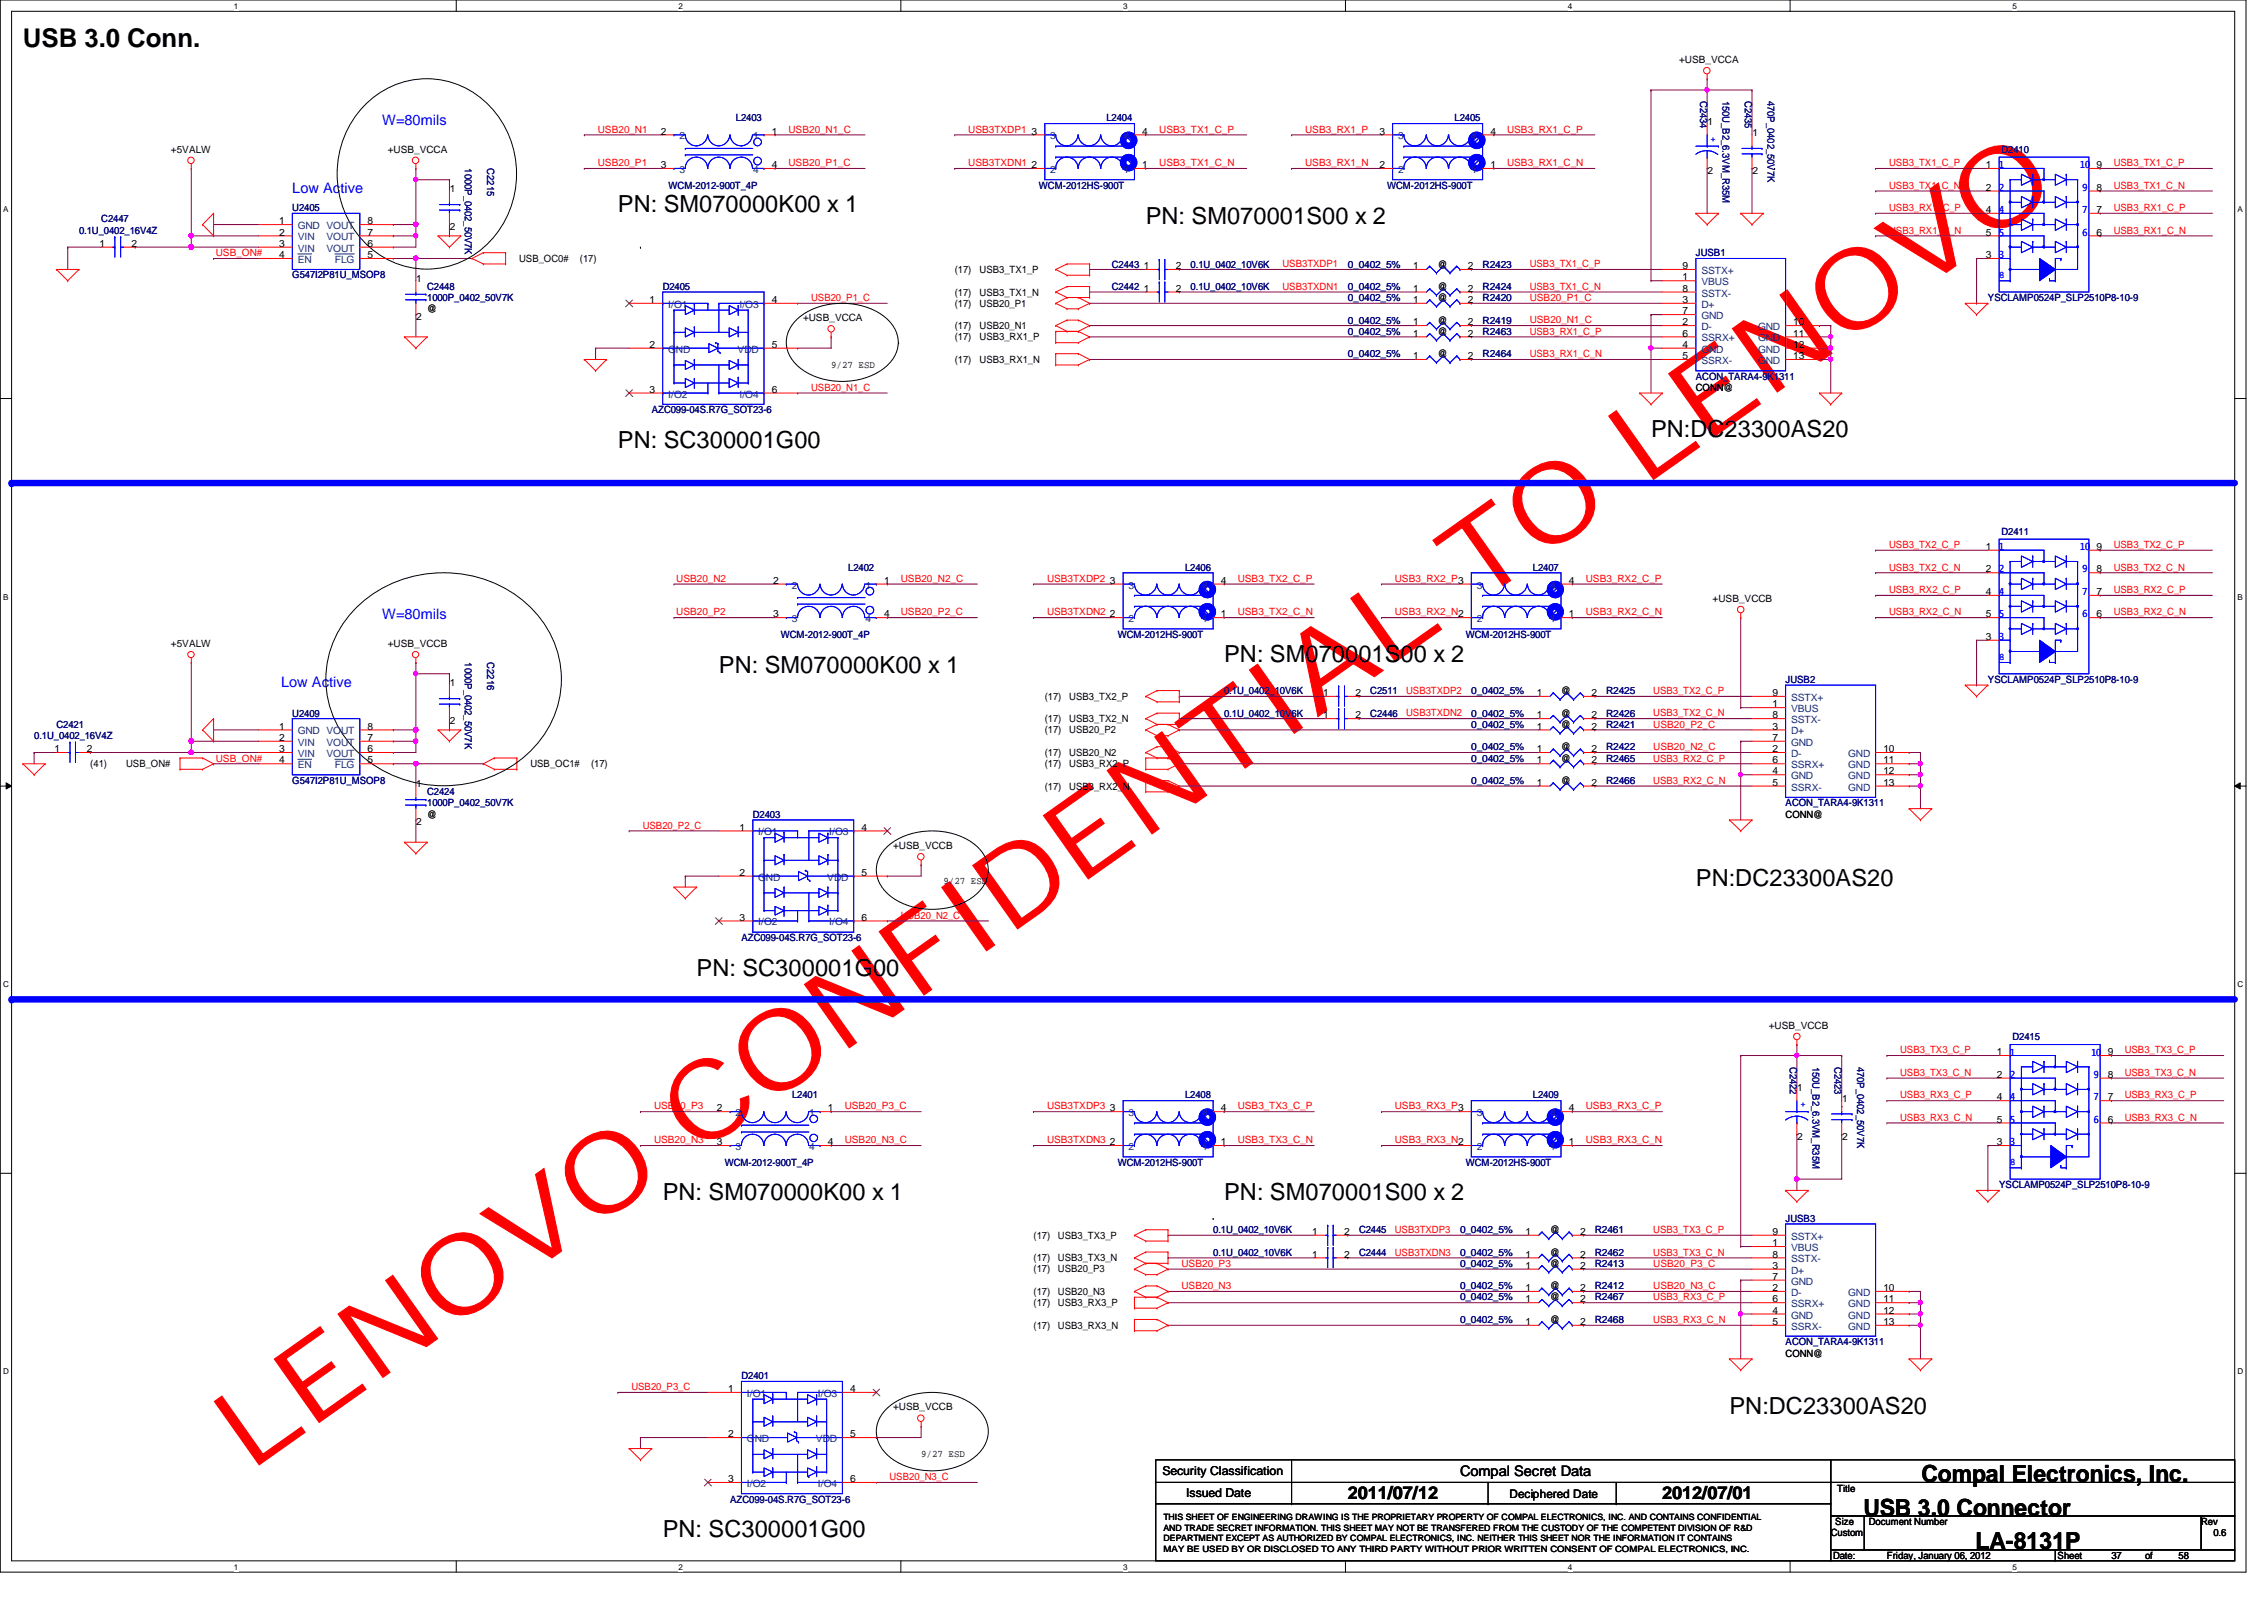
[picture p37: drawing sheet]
<svg xmlns="http://www.w3.org/2000/svg" width="297mm" height="210mm" viewBox="0 0 297 210" stroke-linecap="round" stroke-linejoin="round" font-family="sans-serif">
<defs><g id="words">
<text font-size="14.4" fill="#f00" x="32.7" y="193.1" transform="rotate(-35 32.7 193.1)">LENOVO CONFIDENTIAL TO LENOVO</text>
<text font-size="3.4" x="3" y="6.1">USB 3.0 Conn.</text>
<g font-size="3.1">
<text x="81.1" y="27.9">PN: SM070000K00 x 1</text>
<text x="150.3" y="29.3">PN: SM070001S00 x 2</text>
<text x="81.1" y="58.8">PN: SC300001G00</text>
<text x="216.6" y="57.3">PN:DC23300AS20</text>
<text x="94.3" y="88.3">PN: SM070000K00 x 1</text>
<text x="160.6" y="86.8">PN: SM070001S00 x 2</text>
<text x="222.5" y="116.2">PN:DC23300AS20</text>
<text x="91.4" y="128">PN: SC300001G00</text>
<text x="87" y="157.5">PN: SM070000K00 x 1</text>
<text x="160.6" y="157.5">PN: SM070001S00 x 2</text>
<text x="226.9" y="185.5">PN:DC23300AS20</text>
<text x="252.1" y="194.4">Compal Electronics, Inc.</text>
<text x="86.9" y="201.7">PN: SC300001G00</text>
<text x="244.5" y="198.8">USB 3.0 Connector</text>
<text x="259.2" y="203.2">LA-8131P</text>
</g>
<g font-size="2.3">
<text x="176.8" y="196.6">2011/07/12</text>
<text x="218.1" y="196.6">2012/07/01</text>
</g>
<g font-size="1.9" fill="#00f">
<text x="50.1" y="16.4">W=80mils</text>
<text x="38.4" y="25.3">Low Active</text>
<text x="50.1" y="81.2">W=80mils</text>
<text x="36.9" y="90.1">Low Active</text>
</g>
<text font-size="1.9" x="191.6" y="193.7">Compal Secret Data</text>
<g font-size="1.6">
<text x="152.5" y="193.5">Security Classification</text>
<text x="155.6" y="196.3">Issued Date</text>
<text x="198" y="196.5">Deciphered Date</text>
</g>
<g font-size="1.3">
<text x="220.3" y="8.3">+USB_VCCA</text>
<text x="86.7" y="17.7">2</text>
<text x="101.3" y="17.7">1</text>
<text x="135.3" y="17.7">3</text>
<text x="149.9" y="17.7">4</text>
<text x="181" y="17.7">3</text>
<text x="195.5" y="17.7">4</text>
<text x="224" y="16.4">1</text>
<text x="229.9" y="17.9">1</text>
<text x="22.4" y="20.1">+5VALW</text>
<text x="50.9" y="20.1">+USB_VCCA</text>
<text x="86.7" y="22.1">3</text>
<text x="101.3" y="22.1">4</text>
<text x="135.3" y="22.1">2</text>
<text x="149.9" y="22.1">1</text>
<text x="181" y="22.1">2</text>
<text x="195.5" y="22.1">1</text>
<text x="224" y="22.8">2</text>
<text x="229.9" y="22.8">2</text>
<text x="260.6" y="22.1">1</text>
<text x="275.1" y="22.1">9</text>
<text x="36.6" y="29.4">1</text>
<text x="48.2" y="29.4">8</text>
<text x="59" y="25.2">1</text>
<text x="260.6" y="27.9">4</text>
<text x="260.6" y="25">2</text>
<text x="275.1" y="27.9">7</text>
<text x="275.1" y="25">8</text>
<text x="13" y="32.4">1</text>
<text x="17.3" y="32.4">2</text>
<text x="36.6" y="32.4">3</text>
<text x="36.6" y="33.9">4</text>
<text x="36.6" y="30.9">2</text>
<text x="48.2" y="33.9">5</text>
<text x="48.2" y="32.4">6</text>
<text x="48.2" y="30.9">7</text>
<text x="59" y="30.2">2</text>
<text x="68.1" y="34.3">USB_OC0#</text>
<text x="76.1" y="34.3">(17)</text>
<text x="125.3" y="35.8">(17)</text>
<text x="128.5" y="35.8">USB3_TX1_P</text>
<text x="150.1" y="35.3">1</text>
<text x="154.3" y="35.3">2</text>
<text x="185.4" y="35.3">1</text>
<text x="188.6" y="35.1">@</text>
<text x="192.6" y="35.3">2</text>
<text x="220.8" y="35.3">9</text>
<text x="260.6" y="30.9">5</text>
<text x="260.6" y="33.9">3</text>
<text x="275.1" y="30.9">6</text>
<text x="54.6" y="37">1</text>
<text x="54.6" y="42">2</text>
<text x="56" y="41">@</text>
<text x="85.2" y="39.8">1</text>
<text x="101.3" y="39.8">4</text>
<text x="125.3" y="40.2">(17)</text>
<text x="125.3" y="38.8">(17)</text>
<text x="128.5" y="40.2">USB20_P1</text>
<text x="128.5" y="38.8">USB3_TX1_N</text>
<text x="150.1" y="38.3">1</text>
<text x="154.3" y="38.3">2</text>
<text x="185.4" y="39.8">1</text>
<text x="185.4" y="38.3">1</text>
<text x="188.6" y="39.5">@</text>
<text x="188.6" y="38">@</text>
<text x="192.6" y="39.8">2</text>
<text x="192.6" y="38.3">2</text>
<text x="220.8" y="38.3">8</text>
<text x="220.8" y="36.8">1</text>
<text x="220.8" y="39.8">3</text>
<text x="220.8" y="41.2">7</text>
<text x="85.2" y="45.6">2</text>
<text x="101.3" y="45.6">5</text>
<text x="105.4" y="42.2">+USB_VCCA</text>
<text x="125.3" y="47.6">(17)</text>
<text x="125.3" y="43.2">(17)</text>
<text x="125.3" y="44.7">(17)</text>
<text x="128.5" y="47.6">USB3_RX1_N</text>
<text x="128.5" y="43.2">USB20_N1</text>
<text x="128.5" y="44.7">USB3_RX1_P</text>
<text x="185.4" y="44.2">1</text>
<text x="185.4" y="47.1">1</text>
<text x="185.4" y="42.7">1</text>
<text x="188.6" y="43.9">@</text>
<text x="188.6" y="46.9">@</text>
<text x="188.6" y="42.5">@</text>
<text x="192.6" y="44.2">2</text>
<text x="192.6" y="47.1">2</text>
<text x="192.6" y="42.7">2</text>
<text x="220.8" y="42.7">2</text>
<text x="220.8" y="45.6">4</text>
<text x="220.8" y="47.1">5</text>
<text x="220.8" y="44.2">6</text>
<text x="235.3" y="42.7">10</text>
<text x="235.3" y="44.2">11</text>
<text x="235.3" y="47.1">13</text>
<text x="235.3" y="45.6">12</text>
<text x="85.2" y="51.5">3</text>
<text x="101.3" y="51.5">6</text>
<text x="109" y="48.2">9/27 ESD</text>
<text x="222.5" y="51.3">CONN@</text>
<text x="101.4" y="76.6">2</text>
<text x="116" y="76.6">1</text>
<text x="145.6" y="76.6">3</text>
<text x="160.2" y="76.6">4</text>
<text x="205.8" y="76.6">4</text>
<text x="260.6" y="72.1">1</text>
<text x="260.6" y="75.1">2</text>
<text x="275.1" y="72.1">9</text>
<text x="275.1" y="75.1">8</text>
<text x="101.4" y="81">3</text>
<text x="116" y="81">4</text>
<text x="145.6" y="81">2</text>
<text x="160.2" y="81">1</text>
<text x="205.8" y="81">1</text>
<text x="224.7" y="79">+USB_VCCB</text>
<text x="260.6" y="78.1">4</text>
<text x="260.6" y="81">5</text>
<text x="260.6" y="83.9">3</text>
<text x="275.1" y="81">6</text>
<text x="275.1" y="78.1">7</text>
<text x="22.4" y="84.9">+5VALW</text>
<text x="50.9" y="84.9">+USB_VCCB</text>
<text x="36.6" y="95.7">1</text>
<text x="48.2" y="95.7">8</text>
<text x="59" y="90">1</text>
<text x="59" y="95">2</text>
<text x="137.1" y="94.7">(17)</text>
<text x="137.1" y="91.8">(17)</text>
<text x="140.3" y="94.7">USB3_TX2_N</text>
<text x="140.3" y="91.8">USB3_TX2_P</text>
<text x="173.6" y="94.2">1</text>
<text x="173.6" y="91.3">1</text>
<text x="177.8" y="94.2">2</text>
<text x="177.8" y="91.3">2</text>
<text x="201.6" y="95.7">1</text>
<text x="201.6" y="94.2">1</text>
<text x="201.6" y="91.3">1</text>
<text x="204.8" y="95.5">@</text>
<text x="204.8" y="94">@</text>
<text x="204.8" y="91.1">@</text>
<text x="208.8" y="95.7">2</text>
<text x="208.8" y="94.2">2</text>
<text x="208.8" y="91.3">2</text>
<text x="232.5" y="94.2">8</text>
<text x="232.5" y="91.3">9</text>
<text x="232.5" y="92.8">1</text>
<text x="232.5" y="95.7">3</text>
<text x="7.2" y="98.7">1</text>
<text x="11.4" y="98.7">2</text>
<text x="11.9" y="100.6">(41)</text>
<text x="16.5" y="100.6">USB_ON#</text>
<text x="36.6" y="98.7">3</text>
<text x="36.6" y="100.2">4</text>
<text x="36.6" y="97.2">2</text>
<text x="48.2" y="100.2">5</text>
<text x="48.2" y="98.7">6</text>
<text x="48.2" y="97.2">7</text>
<text x="69.6" y="100.6">USB_OC1#</text>
<text x="77.6" y="100.6">(17)</text>
<text x="137.1" y="96.2">(17)</text>
<text x="137.1" y="99.1">(17)</text>
<text x="137.1" y="100.6">(17)</text>
<text x="140.3" y="96.2">USB20_P2</text>
<text x="140.3" y="99.1">USB20_N2</text>
<text x="140.3" y="100.6">USB3_RX2_P</text>
<text x="201.6" y="98.7">1</text>
<text x="201.6" y="100.2">1</text>
<text x="204.8" y="98.4">@</text>
<text x="204.8" y="99.9">@</text>
<text x="208.8" y="98.7">2</text>
<text x="208.8" y="100.2">2</text>
<text x="232.5" y="98.7">2</text>
<text x="232.5" y="101.6">4</text>
<text x="232.5" y="100.2">6</text>
<text x="232.5" y="97.2">7</text>
<text x="247.1" y="98.7">10</text>
<text x="247.1" y="100.2">11</text>
<text x="247.1" y="101.6">12</text>
<text x="54.6" y="103.3">1</text>
<text x="56" y="107.3">@</text>
<text x="137.1" y="103.6">(17)</text>
<text x="140.3" y="103.6">USB3_RX2_N</text>
<text x="201.6" y="103.1">1</text>
<text x="204.8" y="102.8">@</text>
<text x="208.8" y="103.1">2</text>
<text x="232.5" y="103.1">5</text>
<text x="234.3" y="107.3">CONN@</text>
<text x="247.1" y="103.1">13</text>
<text x="54.6" y="108.3">2</text>
<text x="97" y="109">1</text>
<text x="113" y="109">4</text>
<text x="117.2" y="111.4">+USB_VCCB</text>
<text x="97" y="114.9">2</text>
<text x="113" y="114.9">5</text>
<text x="123.8" y="116">9/27 ESD</text>
<text x="97" y="120.8">3</text>
<text x="113" y="120.8">6</text>
<text x="232.1" y="135">+USB_VCCB</text>
<text x="235.8" y="143.1">1</text>
<text x="262" y="138.4">1</text>
<text x="262" y="141.4">2</text>
<text x="276.6" y="138.4">9</text>
<text x="276.6" y="141.4">8</text>
<text x="94.1" y="145.8">2</text>
<text x="108.6" y="145.8">1</text>
<text x="145.6" y="145.8">3</text>
<text x="160.2" y="145.8">4</text>
<text x="205.8" y="145.8">4</text>
<text x="235.8" y="149.5">2</text>
<text x="241.7" y="144.5">1</text>
<text x="241.7" y="149.5">2</text>
<text x="262" y="144.4">4</text>
<text x="262" y="147.3">5</text>
<text x="276.6" y="147.3">6</text>
<text x="276.6" y="144.4">7</text>
<text x="94.1" y="150.2">3</text>
<text x="108.6" y="150.2">4</text>
<text x="145.6" y="150.2">2</text>
<text x="160.2" y="150.2">1</text>
<text x="205.8" y="150.2">1</text>
<text x="262" y="150.2">3</text>
<text x="203.4" y="161.8">@</text>
<text x="135.6" y="166.9">(17)</text>
<text x="135.6" y="165.4">(17)</text>
<text x="135.6" y="162.5">(17)</text>
<text x="138.8" y="166.9">USB20_P3</text>
<text x="138.8" y="165.4">USB3_TX3_N</text>
<text x="138.8" y="162.5">USB3_TX3_P</text>
<text x="172.2" y="165">1</text>
<text x="172.2" y="162">1</text>
<text x="176.4" y="165">2</text>
<text x="176.4" y="162">2</text>
<text x="200.1" y="166.5">1</text>
<text x="200.1" y="162">1</text>
<text x="200.1" y="165">1</text>
<text x="203.4" y="166.2">@</text>
<text x="203.4" y="164.7">@</text>
<text x="207.3" y="166.5">2</text>
<text x="207.3" y="162">2</text>
<text x="207.3" y="165">2</text>
<text x="232.5" y="165">8</text>
<text x="232.5" y="162">9</text>
<text x="232.5" y="163.5">1</text>
<text x="232.5" y="166.5">3</text>
<text x="232.5" y="167.9">7</text>
<text x="135.6" y="169.9">(17)</text>
<text x="135.6" y="171.4">(17)</text>
<text x="138.8" y="169.9">USB20_N3</text>
<text x="138.8" y="171.4">USB3_RX3_P</text>
<text x="200.1" y="169.4">1</text>
<text x="200.1" y="170.9">1</text>
<text x="200.1" y="173.8">1</text>
<text x="203.4" y="169.1">@</text>
<text x="203.4" y="170.6">@</text>
<text x="203.4" y="173.6">@</text>
<text x="207.3" y="169.4">2</text>
<text x="207.3" y="170.9">2</text>
<text x="207.3" y="173.8">2</text>
<text x="232.5" y="169.4">2</text>
<text x="232.5" y="172.3">4</text>
<text x="232.5" y="173.8">5</text>
<text x="232.5" y="170.9">6</text>
<text x="247.1" y="169.4">10</text>
<text x="247.1" y="170.9">11</text>
<text x="247.1" y="173.8">13</text>
<text x="247.1" y="172.3">12</text>
<text x="135.6" y="174.3">(17)</text>
<text x="138.8" y="174.3">USB3_RX3_N</text>
<text x="234.3" y="178">CONN@</text>
<text x="95.5" y="182.6">1</text>
<text x="111.5" y="182.6">4</text>
<text x="117.2" y="185">+USB_VCCB</text>
<text x="95.5" y="188.6">2</text>
<text x="111.5" y="188.6">5</text>
<text x="120.9" y="191.1">9/27 ESD</text>
<text x="95.5" y="194.4">3</text>
<text x="111.5" y="194.4">6</text>
<text x="241" y="195.8">Title</text>
<text x="240.2" y="201.5">Custom</text>
<text x="240.8" y="200.1">Size</text>
<text x="245.2" y="200.1">Document Number</text>
<text x="288.8" y="200.1">Rev</text>
<text x="290.4" y="201.5">0.6</text>
<text x="240.5" y="204.5">Date:</text>
<text x="247.6" y="204.5">Friday, January 06, 2012</text>
<text x="270" y="204.5">Sheet</text>
<text x="277" y="204.5">37</text>
<text x="281.4" y="204.5">of</text>
<text x="285.8" y="204.5">58</text>
</g>
<g font-size="1.3" fill="#f00">
<text x="78.4" y="17.4">USB20_N1</text>
<text x="103.5" y="17.4">USB20_N1_C</text>
<text x="127" y="17.4">USB3TXDP1</text>
<text x="152.1" y="17.4">USB3_TX1_C_P</text>
<text x="171.2" y="17.4">USB3_RX1_P</text>
<text x="197.7" y="17.4">USB3_RX1_C_P</text>
<text x="78.4" y="21.8">USB20_P1</text>
<text x="103.5" y="21.8">USB20_P1_C</text>
<text x="127" y="21.8">USB3TXDN1</text>
<text x="152.1" y="21.8">USB3_TX1_C_N</text>
<text x="171.2" y="21.8">USB3_RX1_N</text>
<text x="197.7" y="21.8">USB3_RX1_C_N</text>
<text x="247.9" y="21.8">USB3_TX1_C_P</text>
<text x="277.3" y="21.8">USB3_TX1_C_P</text>
<text x="247.9" y="27.7">USB3_RX1_C_P</text>
<text x="247.9" y="24.8">USB3_TX1_C_N</text>
<text x="277.3" y="24.8">USB3_TX1_C_N</text>
<text x="277.3" y="27.7">USB3_RX1_C_P</text>
<text x="28.3" y="33.6">USB_ON#</text>
<text x="168.3" y="35.1">USB3TXDP1</text>
<text x="200.7" y="35.1">USB3_TX1_C_P</text>
<text x="247.9" y="30.6">USB3_RX1_C_N</text>
<text x="277.3" y="30.6">USB3_RX1_C_N</text>
<text x="106.4" y="39.5">USB20_P1_C</text>
<text x="168.3" y="38">USB3TXDN1</text>
<text x="200.7" y="39.5">USB20_P1_C</text>
<text x="200.7" y="38">USB3_TX1_C_N</text>
<text x="200.7" y="42.4">USB20_N1_C</text>
<text x="200.7" y="46.9">USB3_RX1_C_N</text>
<text x="200.7" y="43.9">USB3_RX1_C_P</text>
<text x="106.4" y="51.3">USB20_N1_C</text>
<text x="247.9" y="71.9">USB3_TX2_C_P</text>
<text x="277.3" y="71.9">USB3_TX2_C_P</text>
<text x="88.7" y="76.3">USB20_N2</text>
<text x="118.2" y="76.3">USB20_N2_C</text>
<text x="137.4" y="76.3">USB3TXDP2</text>
<text x="162.4" y="76.3">USB3_TX2_C_P</text>
<text x="183" y="76.3">USB3_RX2_P3</text>
<text x="208.1" y="76.3">USB3_RX2_C_P</text>
<text x="247.9" y="77.8">USB3_RX2_C_P</text>
<text x="247.9" y="74.8">USB3_TX2_C_N</text>
<text x="277.3" y="77.8">USB3_RX2_C_P</text>
<text x="277.3" y="74.8">USB3_TX2_C_N</text>
<text x="88.7" y="80.7">USB20_P2</text>
<text x="118.2" y="80.7">USB20_P2_C</text>
<text x="137.4" y="80.7">USB3TXDN2</text>
<text x="162.4" y="80.7">USB3_TX2_C_N</text>
<text x="183" y="80.7">USB3_RX2_N2</text>
<text x="208.1" y="80.7">USB3_RX2_C_N</text>
<text x="247.9" y="80.7">USB3_RX2_C_N</text>
<text x="277.3" y="80.7">USB3_RX2_C_N</text>
<text x="184.5" y="94">USB3TXDN2</text>
<text x="184.5" y="91.1">USB3TXDP2</text>
<text x="216.9" y="95.5">USB20_P2_C</text>
<text x="216.9" y="94">USB3_TX2_C_N</text>
<text x="216.9" y="91.1">USB3_TX2_C_P</text>
<text x="28.3" y="99.9">USB_ON#</text>
<text x="216.9" y="98.4">USB20_N2_C</text>
<text x="216.9" y="99.9">USB3_RX2_C_P</text>
<text x="216.9" y="102.8">USB3_RX2_C_N</text>
<text x="84.3" y="108.7">USB20_P2_C</text>
<text x="118.2" y="120.5">USB20_N2_C</text>
<text x="249.3" y="138.2">USB3_TX3_C_P</text>
<text x="249.3" y="141.1">USB3_TX3_C_N</text>
<text x="278.8" y="138.2">USB3_TX3_C_P</text>
<text x="278.8" y="141.1">USB3_TX3_C_N</text>
<text x="85.8" y="145.5">USB20_P3</text>
<text x="85.8" y="150">USB20_N3</text>
<text x="110.8" y="145.5">USB20_P3_C</text>
<text x="110.8" y="150">USB20_N3_C</text>
<text x="137.4" y="145.5">USB3TXDP3</text>
<text x="137.4" y="150">USB3TXDN3</text>
<text x="162.4" y="145.5">USB3_TX3_C_P</text>
<text x="162.4" y="150">USB3_TX3_C_N</text>
<text x="183" y="145.5">USB3_RX3_P3</text>
<text x="183" y="150">USB3_RX3_N2</text>
<text x="208.1" y="145.5">USB3_RX3_C_P</text>
<text x="208.1" y="150">USB3_RX3_C_N</text>
<text x="249.3" y="144.1">USB3_RX3_C_P</text>
<text x="249.3" y="147">USB3_RX3_C_N</text>
<text x="278.8" y="144.1">USB3_RX3_C_P</text>
<text x="278.8" y="147">USB3_RX3_C_N</text>
<text x="183" y="161.8">USB3TXDP3</text>
<text x="216.9" y="161.8">USB3_TX3_C_P</text>
<text x="155" y="166.2">USB20_P3</text>
<text x="183" y="164.7">USB3TXDN3</text>
<text x="216.9" y="166.2">USB20_P3_C</text>
<text x="216.9" y="164.7">USB3_TX3_C_N</text>
<text x="155" y="169.1">USB20_N3</text>
<text x="216.9" y="169.1">USB20_N3_C</text>
<text x="216.9" y="173.6">USB3_RX3_C_N</text>
<text x="216.9" y="170.6">USB3_RX3_C_P</text>
<text x="82.8" y="182.4">USB20_P3_C</text>
<text x="116.7" y="194.2">USB20_N3_C</text>
</g>
<g font-size="1.3" fill="#000080">
<text x="96.6" y="15.9">L2403</text>
<text x="145.2" y="15.9">L2404</text>
<text x="190.8" y="15.9">L2405</text>
<text x="223.1" y="13.3" transform="rotate(90 223.1 13.3)">C2434</text>
<text x="226" y="13.3" transform="rotate(90 226 13.3)">150U_B2_6.3VM_R35M</text>
<text x="228.9" y="13.3" transform="rotate(90 228.9 13.3)">C2435</text>
<text x="231.9" y="13.3" transform="rotate(90 231.9 13.3)">470P_0402_50V7K</text>
<text x="61" y="22.1" transform="rotate(90 61 22.1)">1000P_0402_50V7K</text>
<text x="63.9" y="22.1" transform="rotate(90 63.9 22.1)">C2215</text>
<text x="262.6" y="20.1">D2410</text>
<text x="13.3" y="29.2">C2447</text>
<text x="38.4" y="27.7">U2405</text>
<text x="87.7" y="24.8">WCM-2012-900T_4P</text>
<text x="136.3" y="24.8">WCM-2012HS-900T</text>
<text x="182" y="24.8">WCM-2012HS-900T</text>
<text x="10.4" y="30.6">0.1U_0402_16V4Z</text>
<text x="145.9" y="35.1">C2443</text>
<text x="156.2" y="35.1">0.1U_0402_10V6K</text>
<text x="176.8" y="35.1">0_0402_5%</text>
<text x="194.5" y="35.1">R2423</text>
<text x="222.5" y="33.6">JUSB1</text>
<text x="38.4" y="36.5">G547I2P81U_MSOP8</text>
<text x="56" y="38">C2448</text>
<text x="56" y="39.5">1000P_0402_50V7K</text>
<text x="86.9" y="38">D2405</text>
<text x="145.9" y="38">C2442</text>
<text x="156.2" y="38">0.1U_0402_10V6K</text>
<text x="176.8" y="39.5">0_0402_5%</text>
<text x="176.8" y="38">0_0402_5%</text>
<text x="194.5" y="39.5">R2420</text>
<text x="194.5" y="38">R2424</text>
<text x="260.8" y="39.5">YSCLAMP0524P_SLP2510P8-10-9</text>
<text x="176.8" y="43.9">0_0402_5%</text>
<text x="176.8" y="46.9">0_0402_5%</text>
<text x="176.8" y="42.5">0_0402_5%</text>
<text x="194.5" y="43.9">R2463</text>
<text x="194.5" y="46.9">R2464</text>
<text x="194.5" y="42.5">R2419</text>
<text x="222.5" y="49.8">ACON_TARA4-9K1311</text>
<text x="85.5" y="54.2">AZC099-04S.R7G_SOT23-6</text>
<text x="262.6" y="70.1">D2411</text>
<text x="111.3" y="74.8">L2402</text>
<text x="155.5" y="74.8">L2406</text>
<text x="201.1" y="74.8">L2407</text>
<text x="102.4" y="83.7">WCM-2012-900T_4P</text>
<text x="146.6" y="83.7">WCM-2012HS-900T</text>
<text x="192.3" y="83.7">WCM-2012HS-900T</text>
<text x="61" y="86.9" transform="rotate(90 61 86.9)">1000P_0402_50V7K</text>
<text x="63.9" y="86.9" transform="rotate(90 63.9 86.9)">C2216</text>
<text x="234.3" y="89.6">JUSB2</text>
<text x="260.8" y="89.6">YSCLAMP0524P_SLP2510P8-10-9</text>
<text x="7.4" y="95.5">C2421</text>
<text x="38.4" y="94">U2409</text>
<text x="160.6" y="94">0.1U_0402_10V6K</text>
<text x="160.6" y="91.1">0.1U_0402_10V6K</text>
<text x="179.8" y="94">C2446</text>
<text x="179.8" y="91.1">C2511</text>
<text x="193" y="95.5">0_0402_5%</text>
<text x="193" y="94">0_0402_5%</text>
<text x="193" y="91.1">0_0402_5%</text>
<text x="210.7" y="95.5">R2421</text>
<text x="210.7" y="94">R2426</text>
<text x="210.7" y="91.1">R2425</text>
<text x="4.5" y="96.9">0.1U_0402_16V4Z</text>
<text x="193" y="98.4">0_0402_5%</text>
<text x="193" y="99.9">0_0402_5%</text>
<text x="210.7" y="98.4">R2422</text>
<text x="210.7" y="99.9">R2465</text>
<text x="38.4" y="102.8">G547I2P81U_MSOP8</text>
<text x="56" y="104.3">C2424</text>
<text x="56" y="105.8">1000P_0402_50V7K</text>
<text x="98.8" y="107.3">D2403</text>
<text x="193" y="102.8">0_0402_5%</text>
<text x="210.7" y="102.8">R2466</text>
<text x="234.3" y="105.8">ACON_TARA4-9K1311</text>
<text x="97.3" y="123.5">AZC099-04S.R7G_SOT23-6</text>
<text x="264" y="136.4">D2415</text>
<text x="234.8" y="140" transform="rotate(90 234.8 140)">C2422</text>
<text x="237.8" y="140" transform="rotate(90 237.8 140)">150U_B2_6.3VM_R35M</text>
<text x="240.7" y="140" transform="rotate(90 240.7 140)">C2423</text>
<text x="243.7" y="140" transform="rotate(90 243.7 140)">470P_0402_50V7K</text>
<text x="103.9" y="144.1">L2401</text>
<text x="155.5" y="144.1">L2408</text>
<text x="201.1" y="144.1">L2409</text>
<text x="95.1" y="153">WCM-2012-900T_4P</text>
<text x="146.6" y="153">WCM-2012HS-900T</text>
<text x="192.3" y="153">WCM-2012HS-900T</text>
<text x="262.3" y="155.9">YSCLAMP0524P_SLP2510P8-10-9</text>
<text x="159.2" y="161.8">0.1U_0402_10V6K</text>
<text x="178.3" y="161.8">C2445</text>
<text x="191.6" y="161.8">0_0402_5%</text>
<text x="209.3" y="161.8">R2461</text>
<text x="234.3" y="160.3">JUSB3</text>
<text x="159.2" y="164.7">0.1U_0402_10V6K</text>
<text x="178.3" y="164.7">C2444</text>
<text x="191.6" y="166.2">0_0402_5%</text>
<text x="191.6" y="164.7">0_0402_5%</text>
<text x="209.3" y="166.2">R2413</text>
<text x="209.3" y="164.7">R2462</text>
<text x="191.6" y="169.1">0_0402_5%</text>
<text x="191.6" y="170.6">0_0402_5%</text>
<text x="191.6" y="173.6">0_0402_5%</text>
<text x="209.3" y="169.1">R2412</text>
<text x="209.3" y="170.6">R2467</text>
<text x="209.3" y="173.6">R2468</text>
<text x="234.3" y="176.5">ACON_TARA4-9K1311</text>
<text x="97.3" y="180.9">D2401</text>
<text x="95.8" y="197.1">AZC099-04S.R7G_SOT23-6</text>
</g>
<g font-size="1.3" fill="#004080">
<text x="89.2" y="22.7">3</text>
<text x="89.2" y="18.3">2</text>
<text x="98.8" y="18.3">1</text>
<text x="98.8" y="22.7">4</text>
<text x="137.8" y="22.7">2</text>
<text x="137.8" y="18.3">3</text>
<text x="147.4" y="22.7">1</text>
<text x="147.4" y="18.3">4</text>
<text x="183.4" y="22.7">2</text>
<text x="183.4" y="18.3">3</text>
<text x="193.1" y="22.7">1</text>
<text x="193.1" y="18.3">4</text>
<text x="39.1" y="33">VIN</text>
<text x="39.1" y="30.1">GND VOUT</text>
<text x="39.1" y="34.5">EN</text>
<text x="39.1" y="31.5">VIN</text>
<text x="42.8" y="33">VOUT</text>
<text x="42.8" y="31.5">VOUT</text>
<text x="43.9" y="34.5">FLG</text>
<text x="223.2" y="35.9">SSTX+</text>
<text x="87.7" y="40.4">I/O1</text>
<text x="97" y="40.4">I/O3</text>
<text x="223.2" y="38.9">SSTX-</text>
<text x="223.2" y="37.4">VBUS</text>
<text x="223.2" y="40.4">D+</text>
<text x="223.2" y="41.9">GND</text>
<text x="87.7" y="46.3">GND</text>
<text x="96.8" y="46.3">VDD</text>
<text x="223.2" y="43.3">D-</text>
<text x="223.2" y="46.3">GND</text>
<text x="223.2" y="47.8">SSRX-</text>
<text x="223.2" y="44.8">SSRX+</text>
<text x="230.7" y="43.3">GND</text>
<text x="230.7" y="44.8">GND</text>
<text x="230.7" y="47.8">GND</text>
<text x="230.7" y="46.3">GND</text>
<text x="87.7" y="52.2">I/O2</text>
<text x="97" y="52.2">I/O4</text>
<text x="103.9" y="77.2">2</text>
<text x="113.5" y="77.2">1</text>
<text x="148.1" y="77.2">3</text>
<text x="157.7" y="77.2">4</text>
<text x="193.8" y="77.2">3</text>
<text x="203.4" y="77.2">4</text>
<text x="103.9" y="81.6">3</text>
<text x="113.5" y="81.6">4</text>
<text x="148.1" y="81.6">2</text>
<text x="157.7" y="81.6">1</text>
<text x="193.8" y="81.6">2</text>
<text x="203.4" y="81.6">1</text>
<text x="235" y="94.9">SSTX-</text>
<text x="235" y="91.9">SSTX+</text>
<text x="235" y="93.4">VBUS</text>
<text x="39.1" y="99.3">VIN</text>
<text x="39.1" y="96.4">GND VOUT</text>
<text x="39.1" y="100.8">EN</text>
<text x="39.1" y="97.8">VIN</text>
<text x="42.8" y="99.3">VOUT</text>
<text x="42.8" y="97.8">VOUT</text>
<text x="43.9" y="100.8">FLG</text>
<text x="235" y="96.4">D+</text>
<text x="235" y="99.3">D-</text>
<text x="235" y="100.8">SSRX+</text>
<text x="235" y="97.8">GND</text>
<text x="242.5" y="99.3">GND</text>
<text x="242.5" y="100.8">GND</text>
<text x="235" y="102.2">GND</text>
<text x="235" y="103.7">SSRX-</text>
<text x="242.5" y="103.7">GND</text>
<text x="242.5" y="102.2">GND</text>
<text x="99.5" y="109.6">I/O1</text>
<text x="108.8" y="109.6">I/O3</text>
<text x="99.5" y="115.5">GND</text>
<text x="108.5" y="115.5">VDD</text>
<text x="99.5" y="121.4">I/O2</text>
<text x="108.8" y="121.4">I/O4</text>
<text x="96.5" y="146.4">2</text>
<text x="106.2" y="146.4">1</text>
<text x="148.1" y="146.4">3</text>
<text x="157.7" y="146.4">4</text>
<text x="193.8" y="146.4">3</text>
<text x="203.4" y="146.4">4</text>
<text x="96.5" y="150.9">3</text>
<text x="106.2" y="150.9">4</text>
<text x="148.1" y="150.9">2</text>
<text x="157.7" y="150.9">1</text>
<text x="193.8" y="150.9">2</text>
<text x="203.4" y="150.9">1</text>
<text x="235" y="165.6">SSTX-</text>
<text x="235" y="162.6">SSTX+</text>
<text x="235" y="164.1">VBUS</text>
<text x="235" y="167.1">D+</text>
<text x="235" y="170">D-</text>
<text x="235" y="173">GND</text>
<text x="235" y="171.5">SSRX+</text>
<text x="235" y="168.5">GND</text>
<text x="242.5" y="170">GND</text>
<text x="242.5" y="171.5">GND</text>
<text x="242.5" y="173">GND</text>
<text x="235" y="174.5">SSRX-</text>
<text x="242.5" y="174.5">GND</text>
<text x="98" y="183.3">I/O1</text>
<text x="107.3" y="183.3">I/O3</text>
<text x="98" y="189.2">GND</text>
<text x="107.1" y="189.2">VDD</text>
<text x="98" y="195.1">I/O2</text>
<text x="107.3" y="195.1">I/O4</text>
</g>
<g font-size="1.3" fill="#00f">
<text x="224.4" y="18.6">+</text>
<text x="262.3" y="22.1">1</text>
<text x="272.9" y="22.1">10</text>
<text x="262.3" y="28">4</text>
<text x="262.3" y="25">2</text>
<text x="273.2" y="28">7</text>
<text x="273.2" y="25">9</text>
<text x="262.3" y="30.9">5</text>
<text x="262.3" y="33.9">3</text>
<text x="273.2" y="30.9">6</text>
<text x="262.3" y="36.4">8</text>
<text x="262.3" y="75.1">2</text>
<text x="262.3" y="72.2">1</text>
<text x="272.9" y="72.2">10</text>
<text x="273.2" y="75.1">9</text>
<text x="262.3" y="81">5</text>
<text x="262.3" y="78.1">4</text>
<text x="262.3" y="83.9">3</text>
<text x="273.2" y="78.1">7</text>
<text x="273.2" y="81">6</text>
<text x="262.3" y="86.5">8</text>
<text x="263.7" y="141.4">2</text>
<text x="263.7" y="138.5">1</text>
<text x="274.4" y="138.5">10</text>
<text x="274.7" y="141.4">9</text>
<text x="236.2" y="145.3">+</text>
<text x="263.7" y="147.3">5</text>
<text x="263.7" y="144.4">4</text>
<text x="274.7" y="144.4">7</text>
<text x="274.7" y="147.3">6</text>
<text x="263.7" y="150.2">3</text>
<text x="263.7" y="152.8">8</text>
</g>
<g font-size="1.1">
<text x="30.7" y="1.1">1</text>
<text x="89" y="1.1">2</text>
<text x="147.4" y="1.1">3</text>
<text x="205.7" y="1.1">4</text>
<text x="264" y="1.1">5</text>
<text x=".4" y="27.9">A</text>
<text x="293.6" y="27.9">A</text>
<text x=".4" y="78.7">B</text>
<text x="293.6" y="78.7">B</text>
<text x=".4" y="129.5">C</text>
<text x="293.6" y="129.5">C</text>
<text x=".4" y="180.3">D</text>
<text x="293.6" y="180.3">D</text>
<text x="152.7" y="202.2">DEPARTMENT EXCEPT AS AUTHORIZED BY COMPAL ELECTRONICS, INC. NEITHER THIS SHEET NOR THE INFORMATION IT CONTAINS</text>
<text x="152.7" y="199.4">THIS SHEET OF ENGINEERING DRAWING IS THE PROPRIETARY PROPERTY OF COMPAL ELECTRONICS, INC. AND CONTAINS CONFIDENTIAL</text>
<text x="152.7" y="203.6">MAY BE USED BY OR DISCLOSED TO ANY THIRD PARTY WITHOUT PRIOR WRITTEN CONSENT OF COMPAL ELECTRONICS, INC.</text>
<text x="152.7" y="200.8">AND TRADE SECRET INFORMATION. THIS SHEET MAY NOT BE TRANSFERED FROM THE CUSTODY OF THE COMPETENT DIVISION OF R&amp;D</text>
<text x="30.7" y="205.9">1</text>
<text x="89" y="205.9">2</text>
<text x="147.4" y="205.9">3</text>
<text x="205.7" y="205.9">4</text>
<text x="264" y="205.9">5</text>
</g>
</g></defs>
<path d="M0 0h294.7v206.2h-294.7zM1.5 1.5h291.7v203.3h-291.7z" fill="none" stroke="#000" stroke-width=".13"/>
<g fill="#fff">
<path d="M30.7 .2h.6v1.2h-.6z"/>
<path d="M30.7 204.9h.6v1.2h-.6z"/>
</g>
<path d="M59.9 0v1.5M59.9 204.8v1.4" fill="none" stroke="#000" stroke-width=".13"/>
<g fill="#fff">
<path d="M89 .2h.6v1.2h-.6z"/>
<path d="M89 204.9h.6v1.2h-.6z"/>
</g>
<path d="M118.2 0v1.5M118.2 204.8v1.4" fill="none" stroke="#000" stroke-width=".13"/>
<g fill="#fff">
<path d="M147.4 .2h.6v1.2h-.6z"/>
<path d="M147.4 204.9h.6v1.2h-.6z"/>
</g>
<path d="M176.5 0v1.5M176.5 204.8v1.4" fill="none" stroke="#000" stroke-width=".13"/>
<g fill="#fff">
<path d="M205.7 .2h.6v1.2h-.6z"/>
<path d="M205.7 204.9h.6v1.2h-.6z"/>
</g>
<path d="M234.9 0v1.5M234.9 204.8v1.4" fill="none" stroke="#000" stroke-width=".13"/>
<g fill="#fff">
<path d="M264 .2h.6v1.2h-.6z"/>
<path d="M264 204.9h.6v1.2h-.6z"/>
<path d="M.4 26.9h.7v1.2h-.7z"/>
<path d="M293.6 26.9h.7v1.2h-.7z"/>
<path d="M.4 77.7h.7v1.2h-.7z"/>
<path d="M293.6 77.7h.7v1.2h-.7z"/>
</g>
<path d="M0 52.3h1.5M293.2 52.3h1.5" fill="none" stroke="#000" stroke-width=".13"/>
<g fill="#fff">
<path d="M.4 128.5h.8v1.2h-.8z"/>
<path d="M293.6 128.5h.7v1.2h-.7z"/>
</g>
<path d="M0 103.1h1.5M.8 102.7l.7 .4-.7 .4zM293.2 103.1l.7-.4v.8zM293.2 103.1h1.5" fill="none" stroke="#000" stroke-width=".13"/>
<path d="M.8 102.7l.7 .4-.7 .4zM293.2 103.1l.7-.4v.8z" fill="#000"/>
<g fill="#fff">
<path d="M.4 179.3h.8v1.2h-.8z"/>
<path d="M293.6 179.3h.7v1.2h-.7z"/>
</g>
<path d="M0 153.9h1.5M293.2 153.9h1.5" fill="none" stroke="#000" stroke-width=".13"/>
<path d="M25.1 97.2h.1M25.1 97.2h8.8M84 188.6h.1M84 188.6h8.9M84 188.6v1.4M115 188.6h.1M120.9 187.1h.1M120.9 187.1v1.5h-5.9" fill="none" stroke="#800040" stroke-width=".13"/>
<circle cx="25.1" cy="97.2" r=".29" fill="#f0f"/>
<circle cx="25.1" cy="97.2" r=".29" fill="none" stroke="#f0f" stroke-width=".13"/>
<path d="M25.1 86.9h.1M25.1 86.9v10.3" fill="none" stroke="#800040" stroke-width=".13"/>
<circle cx="25.1" cy="97.2" r=".29" fill="#f0f"/>
<circle cx="25.1" cy="97.2" r=".29" fill="none" stroke="#f0f" stroke-width=".13"/>
<path d="M25.1 98.7h.1M25.1 98.7h8.8" fill="none" stroke="#800040" stroke-width=".13"/>
<circle cx="25.1" cy="98.7" r=".29" fill="#f0f"/>
<circle cx="25.1" cy="98.7" r=".29" fill="none" stroke="#f0f" stroke-width=".13"/>
<path d="M25.1 97.2h.1M25.1 97.2v1.5" fill="none" stroke="#800040" stroke-width=".13"/>
<circle cx="25.1" cy="98.7" r=".29" fill="#f0f"/>
<circle cx="25.1" cy="98.7" r=".29" fill="none" stroke="#f0f" stroke-width=".13"/>
<circle cx="25.1" cy="97.2" r=".29" fill="#f0f"/>
<circle cx="25.1" cy="97.2" r=".29" fill="none" stroke="#f0f" stroke-width=".13"/>
<path d="M11.9 98.7h.1M11.9 98.7h13.2" fill="none" stroke="#800040" stroke-width=".13"/>
<circle cx="25.1" cy="98.7" r=".29" fill="#f0f"/>
<circle cx="25.1" cy="98.7" r=".29" fill="none" stroke="#f0f" stroke-width=".13"/>
<g fill="none" stroke="#800040" stroke-width=".13">
<path d="M4.5 98.7h.1M4.5 98.7h2.9M4.5 98.7v1.5M28 95.8h.1M28 95.8h5.9M28 100.2h.1M28 100.2h5.9M84 145.8h.1M84 150.3h.1M84 145.8h10.3M84 150.3h10.3M109 145.8h.1"/>
<path d="M109 150.3h.1M109 145.8h11.9M109 150.3h11.9M250.5 169.4h.1M250.5 170.9h.1M250.5 169.4h1.5M250.5 170.9h1.5"/>
</g>
<circle cx="251.9" cy="170.9" r=".29" fill="#f0f"/>
<circle cx="251.9" cy="170.9" r=".29" fill="none" stroke="#f0f" stroke-width=".13"/>
<path d="M250.5 172.4h.1M250.5 173.9h.1M250.5 173.9h1.5M252 170.9h.1M252 170.9v1.5h-1.5" fill="none" stroke="#800040" stroke-width=".13"/>
<circle cx="251.9" cy="173.8" r=".29" fill="#f0f"/>
<circle cx="251.9" cy="173.8" r=".29" fill="none" stroke="#f0f" stroke-width=".13"/>
<path d="M252 172.4h.1M252 172.4v1.5" fill="none" stroke="#800040" stroke-width=".13"/>
<circle cx="251.9" cy="172.4" r=".29" fill="#f0f"/>
<circle cx="251.9" cy="172.4" r=".29" fill="none" stroke="#f0f" stroke-width=".13"/>
<path d="M228.4 172.4h.1M228.4 167.9h.1M228.4 172.4h1.5M228.4 167.9h1.5M228.4 167.9v10.4M252 169.4h.1M252 173.9h.1M252 169.4v1.5M252 173.9v4.4" fill="none" stroke="#800040" stroke-width=".13"/>
<circle cx="228.4" cy="172.4" r=".29" fill="#f0f"/>
<circle cx="228.4" cy="172.4" r=".29" fill="none" stroke="#f0f" stroke-width=".13"/>
<path d="M235.8 138.5h.1M235.8 137h.1M235.8 138.5h5.8M235.8 137v5.9M241.6 138.5h.1M241.6 138.5v5.9" fill="none" stroke="#800040" stroke-width=".13"/>
<circle cx="235.7" cy="138.4" r=".29" fill="#f0f"/>
<circle cx="235.7" cy="138.4" r=".29" fill="none" stroke="#f0f" stroke-width=".13"/>
<path d="M235.8 154.7h.1M241.6 148.8h.1M241.6 148.8v5.9h-5.8" fill="none" stroke="#800040" stroke-width=".13"/>
<circle cx="235.7" cy="154.7" r=".29" fill="#f0f"/>
<circle cx="235.7" cy="154.7" r=".29" fill="none" stroke="#f0f" stroke-width=".13"/>
<path d="M235.8 154.7h.1M235.8 148.8h.1M235.8 148.8v7.4" fill="none" stroke="#800040" stroke-width=".13"/>
<circle cx="235.7" cy="154.7" r=".29" fill="#f0f"/>
<circle cx="235.7" cy="154.7" r=".29" fill="none" stroke="#f0f" stroke-width=".13"/>
<g fill="none" stroke="#800040" stroke-width=".13">
<path d="M88.4 76.6h.1M88.4 76.6h13.3M116.4 76.6h.1M116.4 76.6h11.8M88.4 81h.1M88.4 81h13.3M116.4 81h.1M116.4 81h11.8M250.5 98.7h.1M250.5 98.7h1.5M82.5 109h.1M82.5 109h11.8"/>
<path d="M89.9 114.9h.1M89.9 114.9h4.4M89.9 114.9v1.5M116.4 114.9h.1M120.9 113.5h.1M120.9 113.5v1.4h-4.5M250.5 100.2h.1M250.5 100.2h1.5M116.4 120.8h.1M116.4 120.8h13.3M228.4 138.5h.1M228.4 138.5v25"/>
<path d="M228.4 138.5h7.4M153.2 166.5h.1M153.2 169.4h.1M153.2 173.9h.1M153.2 170.9h.1M153.2 166.5h47.2M153.2 169.4h47.2M153.2 173.9h47.2M153.2 170.9h47.2M207.8 166.5h.1M207.8 169.4h.1M207.8 165h.1"/>
<path d="M207.8 162.1h.1M207.8 166.5h22.1M207.8 169.4h22.1M207.8 165h22.1M207.8 162.1h22.1M228.4 163.5h.1M228.4 163.5h1.5"/>
</g>
<circle cx="251.9" cy="100.2" r=".29" fill="#f0f"/>
<circle cx="251.9" cy="100.2" r=".29" fill="none" stroke="#f0f" stroke-width=".13"/>
<path d="M250.5 101.6h.1M250.5 103.1h.1M250.5 103.1h1.5M252 100.2h.1M252 100.2v1.4h-1.5" fill="none" stroke="#800040" stroke-width=".13"/>
<circle cx="251.9" cy="103.1" r=".29" fill="#f0f"/>
<circle cx="251.9" cy="103.1" r=".29" fill="none" stroke="#f0f" stroke-width=".13"/>
<path d="M252 101.6h.1M252 101.6v1.5" fill="none" stroke="#800040" stroke-width=".13"/>
<circle cx="251.9" cy="101.6" r=".29" fill="#f0f"/>
<circle cx="251.9" cy="101.6" r=".29" fill="none" stroke="#f0f" stroke-width=".13"/>
<g fill="none" stroke="#800040" stroke-width=".13">
<path d="M154.7 95.8h.1M154.7 98.7h.1M154.7 95.8h47.2M154.7 98.7h47.2M209.3 95.8h.1M209.3 94.3h.1M209.3 91.4h.1M209.3 98.7h.1M209.3 95.8h20.6M209.3 94.3h20.6M209.3 91.4h20.6M209.3 98.7h20.6"/>
<path d="M228.4 97.2h.1M228.4 97.2v10.4M228.4 97.2h1.5M252 98.7h.1M252 98.7v1.5M154.7 103.1h.1M154.7 100.2h.1M154.7 103.1h47.2M154.7 100.2h47.2M228.4 101.6h.1M228.4 101.6h1.5M252 103.1h.1"/>
<path d="M252 103.1v3"/>
</g>
<circle cx="228.4" cy="101.6" r=".29" fill="#f0f"/>
<circle cx="228.4" cy="101.6" r=".29" fill="none" stroke="#f0f" stroke-width=".13"/>
<g fill="none" stroke="#800040" stroke-width=".13">
<path d="M25.1 30.9h.1M25.1 30.9h8.8M104.6 39.8h.1M104.6 39.8h11.8M143 39.8h.1M143 38.3h.1M143 39.8h42.7M143 38.3h7.3M193 39.8h.1M193 39.8h25.1M229.9 22.1h.1M229.9 22.1v5.9"/>
<path d="M78.1 45.7h.1M78.1 45.7h4.4M78.1 45.7v1.5M104.6 45.7h.1M104.6 51.6h.1M104.6 51.6h11.8M109 44.2h.1M109 44.2v1.5h-4.4M228.4 81h.1M228.4 92.8h.1M228.4 81v11.8M228.4 92.8h1.5"/>
</g>
<circle cx="25.1" cy="30.9" r=".29" fill="#f0f"/>
<circle cx="25.1" cy="30.9" r=".29" fill="none" stroke="#f0f" stroke-width=".13"/>
<path d="M25.1 22.1h.1M25.1 22.1v8.8" fill="none" stroke="#800040" stroke-width=".13"/>
<circle cx="25.1" cy="30.9" r=".29" fill="#f0f"/>
<circle cx="25.1" cy="30.9" r=".29" fill="none" stroke="#f0f" stroke-width=".13"/>
<path d="M25.1 32.4h.1M25.1 32.4h8.8" fill="none" stroke="#800040" stroke-width=".13"/>
<circle cx="25.1" cy="32.4" r=".29" fill="#f0f"/>
<circle cx="25.1" cy="32.4" r=".29" fill="none" stroke="#f0f" stroke-width=".13"/>
<path d="M25.1 30.9h.1M25.1 30.9v1.5" fill="none" stroke="#800040" stroke-width=".13"/>
<circle cx="25.1" cy="32.4" r=".29" fill="#f0f"/>
<circle cx="25.1" cy="32.4" r=".29" fill="none" stroke="#f0f" stroke-width=".13"/>
<circle cx="25.1" cy="30.9" r=".29" fill="#f0f"/>
<circle cx="25.1" cy="30.9" r=".29" fill="none" stroke="#f0f" stroke-width=".13"/>
<path d="M17.7 32.4h.1M17.7 32.4h7.4" fill="none" stroke="#800040" stroke-width=".13"/>
<circle cx="25.1" cy="32.4" r=".29" fill="#f0f"/>
<circle cx="25.1" cy="32.4" r=".29" fill="none" stroke="#f0f" stroke-width=".13"/>
<g fill="none" stroke="#800040" stroke-width=".13">
<path d="M76.7 17.7h.1M76.7 17.7h10.2M101.7 17.7h.1M101.7 17.7h11.8M224 11.8h.1M224 10.3h.1M224 10.3v5.9M229.9 11.8h.1M229.9 11.8v5.9M8.9 32.4h.1M8.9 32.4h4.4M8.9 32.4v2.9"/>
<path d="M28 29.5h.1M28 33.9h.1M28 29.5h5.9M28 33.9h5.9M76.7 22.1h.1M76.7 22.1h10.2M101.7 22.1h.1M101.7 22.1h11.8M224 22.1h.1M224 22.1v5.9"/>
</g>
<circle cx="224" cy="11.8" r=".29" fill="#f0f"/>
<circle cx="224" cy="11.8" r=".29" fill="none" stroke="#f0f" stroke-width=".13"/>
<g fill="none" stroke="#800040" stroke-width=".13">
<path d="M216.6 11.8h.1M216.6 11.8h7.4M216.6 11.8v25M143 35.3h.1M143 35.3h7.3M143 47.2h.1M143 42.7h.1M143 47.2h42.7M143 42.7h42.7M193 42.7h.1M193 42.7h25.1M216.6 41.3h.1"/>
<path d="M216.6 45.7h.1M216.6 41.3v10.3M216.6 41.3h1.5M216.6 45.7h1.5"/>
</g>
<circle cx="216.6" cy="45.7" r=".29" fill="#f0f"/>
<circle cx="216.6" cy="45.7" r=".29" fill="none" stroke="#f0f" stroke-width=".13"/>
<path d="M238.7 42.7h.1M238.7 44.2h.1M238.7 42.7h1.5M238.7 44.2h1.5" fill="none" stroke="#800040" stroke-width=".13"/>
<circle cx="240.2" cy="44.2" r=".29" fill="#f0f"/>
<circle cx="240.2" cy="44.2" r=".29" fill="none" stroke="#f0f" stroke-width=".13"/>
<path d="M238.7 45.7h.1M238.7 47.2h.1M238.7 47.2h1.5M240.2 44.2h.1M240.2 44.2v1.5h-1.5" fill="none" stroke="#800040" stroke-width=".13"/>
<circle cx="240.2" cy="47.1" r=".29" fill="#f0f"/>
<circle cx="240.2" cy="47.1" r=".29" fill="none" stroke="#f0f" stroke-width=".13"/>
<path d="M240.2 45.7h.1M240.2 45.7v1.5" fill="none" stroke="#800040" stroke-width=".13"/>
<circle cx="240.2" cy="45.7" r=".29" fill="#f0f"/>
<circle cx="240.2" cy="45.7" r=".29" fill="none" stroke="#f0f" stroke-width=".13"/>
<g fill="none" stroke="#800040" stroke-width=".13">
<path d="M125.3 17.7h.1M125.3 17.7h10.3M150.3 17.7h.1M150.3 17.7h13.3M169.5 17.7h.1M169.5 17.7h11.8M196 17.7h.1M196 17.7h13.3M224 11.8h.1M224 11.8h5.9M51.6 30.9h.1M54.6 29.5h.1"/>
<path d="M54.6 29.5v1.4h-3M125.3 22.1h.1M125.3 22.1h10.3M150.3 22.1h.1M150.3 22.1h13.3M154.7 35.3h.1M154.7 38.3h.1M154.7 35.3h31M154.7 38.3h31M169.5 22.1h.1M169.5 22.1h11.8M193 38.3h.1"/>
<path d="M193 35.3h.1M193 35.3h25.1M193 38.3h25.1M196 22.1h.1M196 22.1h13.3M216.6 36.8h.1M216.6 36.8h1.5M143 44.2h.1M143 44.2h42.7M193 47.2h.1M193 44.2h.1M193 44.2h25.1"/>
<path d="M193 47.2h25.1M240.2 42.7h.1M240.2 47.2h.1M240.2 42.7v1.5M240.2 47.2v4.4M135.6 76.6h.1M135.6 76.6h10.3M160.6 76.6h.1M160.6 76.6h11.8M181.3 76.6h.1M181.3 76.6h10.3M206.3 76.6h.1"/>
<path d="M206.3 76.6h11.8M135.6 81h.1M135.6 81h10.3M154.7 94.3h.1M154.7 91.4h.1M154.7 94.3h19.2M154.7 91.4h19.2M160.6 81h.1M160.6 81h11.8M178.3 94.3h.1M178.3 91.4h.1M178.3 94.3h23.6"/>
<path d="M178.3 91.4h23.6M181.3 81h.1M181.3 81h10.3M206.3 81h.1M206.3 81h11.8M209.3 103.1h.1M209.3 100.2h.1M209.3 103.1h20.6M209.3 100.2h20.6M135.6 145.8h.1M135.6 150.3h.1M135.6 145.8h10.3"/>
<path d="M135.6 150.3h10.3M160.6 145.8h.1M160.6 150.3h.1M160.6 145.8h11.8M160.6 150.3h11.8M181.3 145.8h.1M181.3 150.3h.1M181.3 145.8h10.3M181.3 150.3h10.3M206.3 145.8h.1M206.3 150.3h.1M206.3 145.8h11.8"/>
<path d="M206.3 150.3h11.8M153.2 165h.1M153.2 162.1h.1M153.2 165h19.2M153.2 162.1h19.2M176.8 165h.1M176.8 162.1h.1M176.8 165h23.6M176.8 162.1h23.6M207.8 173.9h.1M207.8 170.9h.1M207.8 173.9h22.1"/>
<path d="M207.8 170.9h22.1"/>
</g>
<circle cx="54.5" cy="30.9" r=".29" fill="#f0f"/>
<circle cx="54.5" cy="30.9" r=".29" fill="none" stroke="#f0f" stroke-width=".13"/>
<circle cx="54.5" cy="29.4" r=".29" fill="#f0f"/>
<circle cx="54.5" cy="29.4" r=".29" fill="none" stroke="#f0f" stroke-width=".13"/>
<path d="M51.6 29.5h.1M51.6 29.5h3" fill="none" stroke="#800040" stroke-width=".13"/>
<circle cx="54.5" cy="29.4" r=".29" fill="#f0f"/>
<circle cx="54.5" cy="29.4" r=".29" fill="none" stroke="#f0f" stroke-width=".13"/>
<path d="M51.6 32.4h.1M54.6 30.9h.1M54.6 23.6h.1M54.6 23.6v5.9M54.6 30.9v1.5h-3" fill="none" stroke="#800040" stroke-width=".13"/>
<circle cx="54.5" cy="29.4" r=".29" fill="#f0f"/>
<circle cx="54.5" cy="29.4" r=".29" fill="none" stroke="#f0f" stroke-width=".13"/>
<circle cx="54.5" cy="23.6" r=".29" fill="#f0f"/>
<circle cx="54.5" cy="23.6" r=".29" fill="none" stroke="#f0f" stroke-width=".13"/>
<path d="M54.6 33.9h.1M54.6 33.9v2.9M54.6 41.3h.1M54.6 41.3v2.9" fill="none" stroke="#800040" stroke-width=".13"/>
<circle cx="54.5" cy="33.9" r=".29" fill="#f0f"/>
<circle cx="54.5" cy="33.9" r=".29" fill="none" stroke="#f0f" stroke-width=".13"/>
<path d="M51.6 33.9h.1M51.6 33.9h3" fill="none" stroke="#800040" stroke-width=".13"/>
<circle cx="54.5" cy="33.9" r=".29" fill="#f0f"/>
<circle cx="54.5" cy="33.9" r=".29" fill="none" stroke="#f0f" stroke-width=".13"/>
<path d="M54.6 33.9h.1M54.6 33.9h7.3" fill="none" stroke="#800040" stroke-width=".13"/>
<circle cx="54.5" cy="33.9" r=".29" fill="#f0f"/>
<circle cx="54.5" cy="33.9" r=".29" fill="none" stroke="#f0f" stroke-width=".13"/>
<path d="M51.6 97.2h.1M54.6 95.8h.1M54.6 95.8v1.4h-3" fill="none" stroke="#800040" stroke-width=".13"/>
<circle cx="54.5" cy="97.2" r=".29" fill="#f0f"/>
<circle cx="54.5" cy="97.2" r=".29" fill="none" stroke="#f0f" stroke-width=".13"/>
<circle cx="54.5" cy="95.7" r=".29" fill="#f0f"/>
<circle cx="54.5" cy="95.7" r=".29" fill="none" stroke="#f0f" stroke-width=".13"/>
<path d="M51.6 95.8h.1M51.6 95.8h3" fill="none" stroke="#800040" stroke-width=".13"/>
<circle cx="54.5" cy="95.7" r=".29" fill="#f0f"/>
<circle cx="54.5" cy="95.7" r=".29" fill="none" stroke="#f0f" stroke-width=".13"/>
<path d="M51.6 98.7h.1M54.6 97.2h.1M54.6 88.4h.1M54.6 88.4v7.4M54.6 97.2v1.5h-3" fill="none" stroke="#800040" stroke-width=".13"/>
<circle cx="54.5" cy="95.7" r=".29" fill="#f0f"/>
<circle cx="54.5" cy="95.7" r=".29" fill="none" stroke="#f0f" stroke-width=".13"/>
<path d="M54.6 107.6h.1M54.6 100.2h.1M54.6 107.6v2.9M54.6 100.2h8.8" fill="none" stroke="#800040" stroke-width=".13"/>
<circle cx="54.5" cy="100.2" r=".29" fill="#f0f"/>
<circle cx="54.5" cy="100.2" r=".29" fill="none" stroke="#f0f" stroke-width=".13"/>
<path d="M51.6 100.2h.1M51.6 100.2h3" fill="none" stroke="#800040" stroke-width=".13"/>
<circle cx="54.5" cy="100.2" r=".29" fill="#f0f"/>
<circle cx="54.5" cy="100.2" r=".29" fill="none" stroke="#f0f" stroke-width=".13"/>
<path d="M54.6 100.2h.1M54.6 100.2v2.9" fill="none" stroke="#800040" stroke-width=".13"/>
<circle cx="54.5" cy="100.2" r=".29" fill="#f0f"/>
<circle cx="54.5" cy="100.2" r=".29" fill="none" stroke="#f0f" stroke-width=".13"/>
<g fill="none" stroke="#800040" stroke-width=".13">
<path d="M54.6 23.6h.1M54.6 22.1h.1M54.6 23.6h4.4M54.6 22.1v1.5M59 30.9h.1M59 23.6h.1M59 23.6v1.5M59 29.5v1.4M246.1 22.1h.1M246.1 28h.1M246.1 25.1h.1M246.1 30.9h.1"/>
<path d="M246.1 22.1h14.7M246.1 25.1h14.7M246.1 28h14.7M246.1 30.9h14.7M259.3 33.9h.1M259.3 39.8h.1M259.3 33.9h1.5M259.3 33.9v5.9M275.5 22.1h.1M275.5 25.1h.1M275.5 28h.1M275.5 30.9h.1"/>
<path d="M275.5 22.1h14.8M275.5 25.1h14.8M275.5 28h14.8M275.5 30.9h14.8M246.1 72.2h.1M246.1 78.1h.1M246.1 75.1h.1M246.1 72.2h14.7M246.1 78.1h14.7M246.1 75.1h14.7M275.5 72.2h.1M275.5 78.1h.1"/>
<path d="M275.5 75.1h.1M275.5 72.2h14.8M275.5 78.1h14.8M275.5 75.1h14.8M54.6 88.4h.1M54.6 88.4h4.4M59 88.4h.1M59 88.4v1.5M246.1 81h.1M246.1 81h14.7M259.3 84h.1M259.3 89.9h.1"/>
<path d="M259.3 84v5.9M259.3 84h1.5M275.5 81h.1M275.5 81h14.8M247.6 138.5h.1M247.6 138.5h14.7M277 138.5h.1M277 138.5h14.8M247.6 144.4h.1M247.6 141.4h.1M247.6 147.3h.1M247.6 144.4h14.7"/>
<path d="M247.6 141.4h14.7M247.6 147.3h14.7M260.8 150.3h.1M260.8 156.2h.1M260.8 150.3h1.5M260.8 150.3v5.9M277 144.4h.1M277 141.4h.1M277 147.3h.1M277 144.4h14.8M277 141.4h14.8M277 147.3h14.8"/>
<path d="M81.1 182.7h.1M81.1 182.7h11.8M115 194.5h.1M115 194.5h13.2"/>
</g>
<circle cx="54.5" cy="88.4" r=".29" fill="#f0f"/>
<circle cx="54.5" cy="88.4" r=".29" fill="none" stroke="#f0f" stroke-width=".13"/>
<path d="M54.6 86.9h.1M54.6 86.9v1.5M59 95.8h.1M59 94.3v1.5" fill="none" stroke="#800040" stroke-width=".13"/>
<g fill="none" stroke="#f00" stroke-width=".13">
<path d="M224 10.3h.1M224 9.7v.6M7.4 35.3h.1M7.4 35.3h3M7.4 35.3l1.5 1.5M8.9 36.8h.1M10.4 35.3h.1M10.4 35.3l-1.5 1.5M25.1 22.1h.1M25.1 21.5v.6M26.6 29.5h.1M26.6 29.5l1.4 1.4"/>
<path d="M28 30.9h.1M28 28h.1M28 28v2.9M28 28l-1.4 1.5M54.6 22.1h.1M54.6 21.5v.6M57.5 30.9h.1M57.5 30.9h2.9M57.5 30.9l1.5 1.5M59 32.4h.1M60.4 30.9h.1M60.4 30.9l-1.4 1.5"/>
<path d="M61.9 33.9h.1M61.9 33.9l1.5 .7M63.4 33.1h.1M63.4 34.6h.1M63.4 34.6h2.9M63.4 33.1l-1.5 .8M63.4 33.1h2.9M66.3 33.1h.1M66.3 34.6h.1M66.3 33.1v1.5M138.5 39.8h.1M138.5 38.3h.1"/>
<path d="M138.5 35.3h.1M138.5 39.8l1.5 .7M138.5 38.3l1.5 .7M138.5 35.3l1.5 .8M140 39h.1M140 37.6h.1M140 34.6h.1M140 36.1h.1M140 39l-1.5 .8M140 39h3M140 37.6l-1.5 .7M140 37.6h3"/>
<path d="M140 34.6l-1.5 .7M140 34.6h3M140 36.1h3M141.5 39h.1M141.5 39l1.5 .8M143 39.8h.1M143 37.6h.1M143 39h.1M143 34.6h.1M143 36.1h.1M143 39.8l-1.5 .7M143 34.6v1.5"/>
<path d="M143 37.6v1.4M222.5 28h.1M222.5 28h3M222.5 28l1.5 1.5M224 29.5h.1M225.5 28h.1M225.5 28l-1.5 1.5M228.4 28h.1M228.4 28h2.9M228.4 28l1.5 1.5M229.9 29.5h.1M231.3 28h.1"/>
<path d="M231.3 28l-1.4 1.5M257.8 39.8h.1M257.8 39.8h3M257.8 39.8l1.5 1.5M260.8 39.8h.1M260.8 39.8l-1.5 1.5M53.1 44.2h.1M53.1 44.2h2.9M53.1 44.2l1.5 1.5M54.6 45.7h.1M56 44.2h.1M56 44.2l-1.4 1.5"/>
<path d="M76.7 47.2h.1M76.7 47.2h2.9M76.7 47.2l1.4 1.4M78.1 48.6h.1M79.6 47.2h.1M79.6 47.2l-1.5 1.4M109 44.2h.1M109 43.6v.6M138.5 47.9h.1M138.5 46.4h.1M138.5 42.7h.1M138.5 45h.1"/>
<path d="M138.5 43.5h.1M138.5 46.4h3M138.5 47.9h3M138.5 43.5v1.5M138.5 46.4v1.5M138.5 43.5h3M138.5 42.7l1.5 .8M138.5 45h3M140 40.5h.1M140 42h.1M140 43.5h.1M140 40.5h1.5"/>
<path d="M140 42l-1.5 .7M140 42h1.5M141.5 40.5h.1M141.5 46.4h.1M141.5 47.9h.1M141.5 42h.1M141.5 43.5h.1M141.5 45h.1M141.5 46.4l1.5 .8M141.5 42l1.5 .7M141.5 43.5l1.5 .7M143 47.2h.1"/>
<path d="M143 42.7h.1M143 44.2h.1M143 47.2l-1.5 .7M143 42.7l-1.5 .8M143 44.2l-1.5 .8M215.1 51.6h.1M215.1 51.6h3M215.1 51.6l1.5 1.4M216.6 53h.1M218.1 51.6h.1M218.1 51.6l-1.5 1.4M238.7 51.6h.1"/>
<path d="M238.7 51.6h2.9M238.7 51.6l1.5 1.4M240.2 53h.1M241.6 51.6h.1M241.6 51.6l-1.4 1.4M259.3 41.3h.1M23.6 99.4h.1M23.6 99.4h3M23.6 99.4v1.5M25.1 86.9h.1M25.1 86.3v.6M26.6 99.4h.1"/>
<path d="M26.6 95.8h.1M26.6 99.4l1.4 .8M26.6 95.8l1.4 1.4M28 97.2h.1M28 94.3h.1M28 94.3v2.9M28 94.3l-1.4 1.5M54.6 86.9h.1M54.6 86.3v.6M57.5 95.8h.1M57.5 95.8h2.9M57.5 95.8l1.5 1.4"/>
<path d="M59 97.2h.1M60.4 95.8h.1M60.4 95.8l-1.4 1.4M64.9 99.4h.1M64.9 99.4h2.9M64.9 99.4l-1.5 .8M67.8 99.4h.1M67.8 99.4v1.5M150.3 95.8h.1M150.3 98.7h.1M150.3 99.4h.1M150.3 94.3h.1"/>
<path d="M150.3 91.4h.1M150.3 99.4h2.9M150.3 95.8l1.5 .7M150.3 99.4v1.5M150.3 98.7l1.5 .7M150.3 94.3l1.5 .7M150.3 91.4l1.5 .7M151.8 95h.1M151.8 96.5h.1M151.8 98h.1M151.8 99.4h.1M151.8 93.6h.1"/>
<path d="M151.8 90.6h.1M151.8 92.1h.1M151.8 95l-1.5 .8M151.8 95h2.9M151.8 96.5h1.4M151.8 98l-1.5 .7M151.8 98h1.4M151.8 93.6l-1.5 .7M151.8 93.6h2.9M151.8 90.6l-1.5 .8M151.8 90.6h2.9M151.8 92.1h2.9"/>
<path d="M153.2 95h.1M153.2 96.5h.1M153.2 98h.1M153.2 99.4h.1M153.2 95l1.5 .8M153.2 98l1.5 .7M153.2 99.4l1.5 .8M154.7 95.8h.1M154.7 98.7h.1M154.7 93.6h.1M154.7 95h.1M154.7 90.6h.1"/>
<path d="M154.7 92.1h.1M154.7 95.8l-1.5 .7M154.7 98.7l-1.5 .7M154.7 90.6v1.5M154.7 93.6v1.4M228.4 81h.1M228.4 80.4v.6M257.8 89.9h.1M257.8 89.9h3M257.8 89.9l1.5 1.5M259.3 91.4h.1M260.8 89.9h.1"/>
<path d="M260.8 89.9l-1.5 1.5M3 100.2h.1M3 100.2h2.9M3 100.2l1.5 1.4M4.5 101.6h.1M5.9 100.2h.1M5.9 100.2l-1.4 1.4M23.6 100.9h.1M23.6 100.9h3M26.6 100.9h.1M28 100.2h.1M28 100.2l-1.4 .7"/>
<path d="M53.1 110.5h.1M53.1 110.5h2.9M53.1 110.5l1.5 1.5M54.6 112h.1M56 110.5h.1M56 110.5l-1.4 1.5M63.4 100.2h.1M63.4 100.2l1.5 .7M64.9 100.9h.1M64.9 100.9h2.9M67.8 100.9h.1M88.4 116.4h.1"/>
<path d="M88.4 116.4h3M88.4 116.4l1.5 1.5M89.9 117.9h.1M91.4 116.4h.1M91.4 116.4l-1.5 1.5M120.9 113.5h.1M120.9 112.9v.6M150.3 103.9h.1M150.3 102.4h.1M150.3 100.9h.1M150.3 100.9h2.9M150.3 102.4h2.9"/>
<path d="M150.3 103.9h2.9M150.3 102.4v1.5M153.2 102.4h.1M153.2 103.9h.1M153.2 100.9h.1M153.2 102.4l1.5 .7M154.7 103.1h.1M154.7 100.2h.1M154.7 103.1l-1.5 .8M154.7 100.2l-1.5 .7M226.9 107.6h.1M226.9 107.6h3"/>
<path d="M226.9 107.6l1.5 1.4M228.4 109h.1M229.9 107.6h.1M229.9 107.6l-1.5 1.4M250.5 106.1h.1M250.5 106.1h2.9M250.5 106.1l1.5 1.5M252 107.6h.1M253.4 106.1h.1M253.4 106.1l-1.4 1.5M235.8 137h.1M235.8 136.4v.6"/>
<path d="M234.3 156.2h.1M234.3 156.2h2.9M234.3 156.2l1.5 1.4M235.8 157.6h.1M237.2 156.2h.1M237.2 156.2l-1.4 1.4M259.3 156.2h.1M259.3 156.2h3M259.3 156.2l1.5 1.4M260.8 157.6h.1M262.3 156.2h.1M262.3 156.2l-1.5 1.4"/>
<path d="M148.8 166.5h.1M148.8 169.4h.1M148.8 174.6h.1M148.8 173.1h.1M148.8 171.6h.1M148.8 170.2h.1M148.8 165h.1M148.8 162.1h.1M148.8 166.5l1.5 .7M148.8 170.2h3M148.8 169.4l1.5 .8M148.8 173.1h3"/>
<path d="M148.8 174.6h3M148.8 170.2v1.4M148.8 173.1v1.5M148.8 171.6h3M148.8 165l1.5 .7M148.8 162.1l1.5 .7M150.3 165.7h.1M150.3 167.2h.1M150.3 168.7h.1M150.3 170.2h.1M150.3 164.3h.1M150.3 161.3h.1"/>
<path d="M150.3 162.8h.1M150.3 165.7l-1.5 .8M150.3 165.7h2.9M150.3 167.2h1.5M150.3 168.7l-1.5 .7M150.3 168.7h1.5M150.3 164.3l-1.5 .7M150.3 164.3h2.9M150.3 161.3l-1.5 .8M150.3 161.3h2.9M150.3 162.8h2.9M151.8 165.7h.1"/>
<path d="M151.8 167.2h.1M151.8 168.7h.1M151.8 170.2h.1M151.8 173.1h.1M151.8 174.6h.1M151.8 171.6h.1M151.8 165.7l1.4 .8M151.8 168.7l1.4 .7M151.8 173.1l1.4 .8M151.8 170.2l1.4 .7M153.2 166.5h.1M153.2 169.4h.1"/>
<path d="M153.2 173.9h.1M153.2 170.9h.1M153.2 164.3h.1M153.2 165.7h.1M153.2 161.3h.1M153.2 162.8h.1M153.2 166.5l-1.4 .7M153.2 169.4l-1.4 .8M153.2 173.9l-1.4 .7M153.2 170.9l-1.4 .7M153.2 161.3v1.5M153.2 164.3v1.4"/>
<path d="M226.9 178.3h.1M226.9 178.3h3M226.9 178.3l1.5 1.4M228.4 179.7h.1M229.9 178.3h.1M229.9 178.3l-1.5 1.4M250.5 178.3h.1M250.5 178.3h2.9M250.5 178.3l1.5 1.4M252 179.7h.1M253.4 178.3h.1M253.4 178.3l-1.4 1.4"/>
<path d="M82.5 190h.1M82.5 190h3M82.5 190l1.5 1.5M84 191.5h.1M85.5 190h.1M85.5 190l-1.5 1.5M120.9 187.1h.1M120.9 186.5v.6"/>
<circle cx="223.9" cy="9.3" r=".43"/>
<circle cx="25.1" cy="21" r=".43"/>
<circle cx="54.5" cy="21" r=".43"/>
<circle cx="109" cy="43.1" r=".43"/>
<circle cx="228.4" cy="80" r=".43"/>
<circle cx="25.1" cy="85.9" r=".42"/>
<circle cx="54.5" cy="85.9" r=".42"/>
<circle cx="120.8" cy="112.4" r=".43"/>
<circle cx="235.7" cy="136" r=".43"/>
<circle cx="120.8" cy="186.1" r=".43"/>
</g>
<g fill="none" stroke="#000" stroke-width=".13">
<path d="M232.8 22.1h.1M117.9 45h.1M159.2 159.9h.1M241.6 145.1h.1M106.1 193.7h.1M151.6 191.5h88.6v3h-88.6zM151.6 194.5h88.6v2.8h-88.6zM151.6 197.3h88.6v7.5h-88.6zM169.5 194.5h.1M169.5 197.3h.1M169.5 191.5v5.8M195.2 197.3h.1"/>
<path d="M195.2 194.5v2.8M212 197.3h.1M212 194.5v2.8M240.2 191.5h53v3h-53zM240.2 194.5h53v4.4h-53zM240.2 198.9h4.4v4.4h-4.4zM244.6 198.9h44.2v4.4h-44.2zM288.8 198.9h4.4v4.4h-4.4zM240.2 203.3h29.5v1.5h-29.5zM269.7 203.3h23.5v1.5h-23.5z"/>
</g>
<path d="M1.5 63.4h291.7" fill="none" stroke="#00f" stroke-width=".85"/>
<circle cx="1.5" cy="63.4" r=".42" fill="#00f"/>
<path d="M1.5 131.1h291.7" fill="none" stroke="#00f" stroke-width=".85"/>
<circle cx="1.5" cy="131.1" r=".42" fill="#00f"/>
<path d="M47.7 14a11.4 11.4 0 0 1 18.2 2.1 12.8 12.8 0 0 1-5.9 18.5 11.6 11.6 0 0 1-15.1-7.6 13 13 0 0 1 2.8-13zM84 32.4h.1M104.6 41.9a9.4 9.4 0 0 1 9.3-1.5 5.7 5.7 0 0 1 3.9 3.7 4.3 4.3 0 0 1-2.1 4.4 9.7 9.7 0 0 1-10.4 0 4.2 4.2 0 0 1-1.8-5.2l.5-.7zM46.3 80.2a16.6 16.6 0 0 1 23.8 0 13.1 13.1 0 0 1-2.1 19.7 16.6 16.6 0 0 1-21.7-1.9 13 13 0 0 1 0-17.8zM116.4 111.1a9.4 9.4 0 0 1 9.3-1.5 5.7 5.7 0 0 1 3.9 3.7 4.3 4.3 0 0 1-2.1 4.5 9.6 9.6 0 0 1-10.4 0 4.2 4.2 0 0 1-1.8-5.3l.5-.7zM116.4 184.8a9.4 9.4 0 0 1 9.3-1.6 5.7 5.7 0 0 1 3.9 3.8 4.3 4.3 0 0 1-2.1 4.4 9.6 9.6 0 0 1-10.4 0 4.2 4.2 0 0 1-1.8-5.2l.5-.8z" fill="none" stroke="#000" stroke-width=".13"/>
<g fill="none" stroke="#00f" stroke-width=".13">
<path d="M147.4 76.6h1.4M148.8 76.6a1.46 1.46 0 0 0 1.5 1.5 1.46 1.46 0 0 0 1.5-1.5M148.8 76.6h.1M148.8 79.5h.1M148.8 78.1h.1M148.8 79.5h8.9M148.8 78.1h8.9M151.8 76.6a1.44 1.44 0 0 0 1.4 1.5 1.44 1.44 0 0 0 1.5-1.5M154.7 76.6a1.46 1.46 0 0 0 1.5 1.5 1.46 1.46 0 0 0 1.4-1.5M157.7 76.6h.1M157.7 76.6h1.5M147.4 81h1.4"/>
<path d="M148.8 81h.1M148.8 81a1.46 1.46 0 0 1 1.5-1.5 1.46 1.46 0 0 1 1.5 1.5M151.8 81a1.44 1.44 0 0 1 1.4-1.5 1.44 1.44 0 0 1 1.5 1.5M154.7 81a1.46 1.46 0 0 1 1.5-1.5 1.46 1.46 0 0 1 1.4 1.5M157.7 81h.1M157.7 81h1.5M202.3 169h.1M202.3 166h.1M202.3 170.5h.1M202.3 169l-.4 .4M202.3 169l.9 .9M202.3 166l-.4 .5"/>
<path d="M202.3 166l.9 .9M202.3 170.5l-.4 .4M202.3 170.5l.9 .8M203.2 169.9h.1M203.2 166.9h.1M203.2 171.3h.1M204.1 169h.1M204.1 166h.1M204.1 170.5h.1M204.1 169l-.9 .9M204.1 169l.9 .9M204.1 166l-.9 .9"/>
<path d="M204.1 166l.9 .9M204.1 170.5l-.9 .8M204.1 170.5l.9 .8M205 169.9h.1M205 166.9h.1M205 171.3h.1M205.9 169h.1M205.9 166h.1M205.9 170.5h.1M205.9 169l-.9 .9M205.9 169l.4 .4M205.9 166l-.9 .9"/>
<path d="M205.9 166l.4 .5M205.9 170.5l-.9 .8M205.9 170.5l.4 .4M206.3 169.4h.1M206.3 166.5h.1M206.3 170.9h.1"/>
</g>
<path d="M200.4 169.4h1.5M200.4 166.5h1.5M200.4 170.9h1.5M206.3 169.4h1.5M206.3 166.5h1.5M206.3 170.9h1.5" fill="none" stroke="#f00" stroke-width=".13"/>
<circle cx="158.4" cy="80.3" r=".72" fill="#fff"/>
<circle cx="158.4" cy="80.3" r=".72" fill="#00f"/>
<circle cx="158.4" cy="80.3" r=".72" fill="none" stroke="#00f" stroke-width=".85"/>
<circle cx="158.4" cy="77.3" r=".72" fill="#fff"/>
<circle cx="158.4" cy="77.3" r=".72" fill="#00f"/>
<circle cx="158.4" cy="77.3" r=".72" fill="none" stroke="#00f" stroke-width=".85"/>
<g fill="none" stroke="#00f" stroke-width=".13">
<path d="M147.4 75.1h11.8v7.4h-11.8zM147.4 76.6h1.4M148.8 76.6a1.46 1.46 0 0 0 1.5 1.5 1.46 1.46 0 0 0 1.5-1.5M148.8 76.6h.1M148.8 79.5h.1M148.8 78.1h.1M148.8 79.5h8.9M148.8 78.1h8.9M151.8 76.6a1.44 1.44 0 0 0 1.4 1.5 1.44 1.44 0 0 0 1.5-1.5M154.7 76.6a1.46 1.46 0 0 0 1.5 1.5 1.46 1.46 0 0 0 1.4-1.5M157.7 76.6h.1M157.7 76.6h1.5"/>
<path d="M147.4 81h1.4M148.8 81h.1M148.8 81a1.46 1.46 0 0 1 1.5-1.5 1.46 1.46 0 0 1 1.5 1.5M151.8 81a1.44 1.44 0 0 1 1.4-1.5 1.44 1.44 0 0 1 1.5 1.5M154.7 81a1.46 1.46 0 0 1 1.5-1.5 1.46 1.46 0 0 1 1.4 1.5M157.7 81h.1M157.7 81h1.5"/>
</g>
<circle cx="158.4" cy="80.3" r=".72" fill="#fff"/>
<circle cx="158.4" cy="80.3" r=".72" fill="#00f"/>
<circle cx="158.4" cy="80.3" r=".72" fill="none" stroke="#00f" stroke-width=".85"/>
<circle cx="158.4" cy="77.3" r=".72" fill="#fff"/>
<circle cx="158.4" cy="77.3" r=".72" fill="#00f"/>
<circle cx="158.4" cy="77.3" r=".72" fill="none" stroke="#00f" stroke-width=".85"/>
<g fill="none" stroke="#00f" stroke-width=".13">
<path d="M57.7 27.6h2.6M57.7 26.8h2.6M59 26.8h.1M59 27.6h.1M59 26.5v.3M59 27.6v.4M60.3 27.6h.1M60.3 26.8h.1M222.5 33.9h11.8v14.7h-11.8zM147.4 75.1h11.8v7.4h-11.8zM263.7 137h11.8v17.7h-11.8zM234.3 145.8h2.9"/>
<path d="M235.8 145.8h.1M235.8 146.4a2.3 2.3 0 0 1 1.4 .5M235.8 146.4a2.33 2.33 0 0 0-1.5 .5M235.8 147.3h.1M235.8 144.4v1.4M235.8 146.4v.9M237.2 145.8h.1M266.7 142.2l1.5 .7-1.5 .7zM268.2 142.2h.1M268.2 142.9h.1M268.2 142.2v1.4M268.2 142.9h2.9"/>
<path d="M272.6 142.9h1.5M274.1 142.9h.1"/>
</g>
<g fill="none" stroke="#f00" stroke-width=".13">
<path d="M59 25.1v1.4M59 28v1.5M218.1 38.3h4.4M218.1 35.3h4.4M218.1 36.8h4.4M218.1 39.8h4.4M218.1 42.7h4.4M218.1 44.2h4.4M218.1 45.7h4.4M218.1 47.2h4.4M218.1 41.3h4.4M234.3 42.7h4.4"/>
<path d="M234.3 44.2h4.4M234.3 45.7h4.4M234.3 47.2h4.4M145.9 76.6h1.5M159.2 76.6h1.4M145.9 81h1.5M159.2 81h1.4M235.8 142.9v1.5M235.8 147.3v1.5"/>
</g>
<path d="M269.5 142.8h.2v.2h-.2z" fill-rule="evenodd" fill="#00f"/>
<path d="M265.2 142.9h.1M265.2 142.9h1.5M269.5 142.8h.2v.2h-.2z" fill="none" stroke="#00f" stroke-width=".13"/>
<path d="M265.1 142.8h.2v.2h-.2z" fill-rule="evenodd" fill="#00f"/>
<path d="M265.1 142.8h.2v.2h-.2z" fill="none" stroke="#00f" stroke-width=".13"/>
<path d="M265.1 148.7l.2 .1-.1 .1z" fill-rule="evenodd" fill="#00f"/>
<path d="M265.1 148.7l.2 .1-.1 .1z" fill="none" stroke="#00f" stroke-width=".13"/>
<path d="M265.1 145.7h.2v.2h-.2z" fill-rule="evenodd" fill="#00f"/>
<path d="M263.7 147.3h.1M263.7 147.3h6M265.1 145.7h.2v.2h-.2z" fill="none" stroke="#00f" stroke-width=".13"/>
<path d="M269.5 148.7l.2 .1-.1 .1z" fill-rule="evenodd" fill="#00f"/>
<g fill="none" stroke="#00f" stroke-width=".13">
<path d="M263.7 138.5h.1M263.7 138.5h6v1.5M265.2 140h.1M265.2 140h1.5M265.2 140v11.8M266.7 139.2l1.5 .8-1.5 .7zM268.2 139.2h.1M268.2 140h.1M268.2 139.2v1.5M268.2 140h2.9M269.7 140h.1M272.6 140h1.5"/>
<path d="M274.1 140h.1M274.1 140v11.8h-8.9M263.7 144.4h.1M263.7 141.4h.1M263.7 141.4h6v1.5M263.7 144.4h6v1.4M265.2 145.8h.1M265.2 148.8h.1M265.2 151.8h.1M265.2 145.8h1.5M265.2 148.8h1.5M266.7 145.1l1.5 .7-1.5 .8z"/>
<path d="M266.7 148.1l1.5 .7-1.5 .7zM268.2 145.8h.1M268.2 145.1h.1M268.2 148.8h.1M268.2 148.1h.1M268.2 145.8h2.9M268.2 145.1v1.5M268.2 148.1v1.4M268.2 148.8h2.9M269.5 148.7l.2 .1-.1 .1zM269.7 142.9h.1M269.7 148.8h.1"/>
<path d="M269.7 151.8h.1M269.7 145.8h.1M269.7 147.3v1.5M272.6 145.8h1.5M272.6 148.8h1.5M274.1 145.8h.1M274.1 148.8h.1"/>
</g>
<path d="M269.5 145.7h.2v.2h-.2z" fill-rule="evenodd" fill="#00f"/>
<path d="M269.5 145.7h.2v.2h-.2z" fill="none" stroke="#00f" stroke-width=".13"/>
<path d="M269.5 139.9h.2v.1h-.2z" fill-rule="evenodd" fill="#00f"/>
<path d="M269.5 139.9h.2v.1h-.2z" fill="none" stroke="#00f" stroke-width=".13"/>
<path d="M265.1 151.6h.2v.2h-.2z" fill-rule="evenodd" fill="#00f"/>
<g fill="none" stroke="#00f" stroke-width=".13">
<path d="M271.1 139.2l1.5 .8-1.5 .7zM272.6 139.2h.1M272.6 139.2v1.5M263.7 150.3h1.5M263.7 153.2h1.5M265.1 151.6h.2v.2h-.2zM265.2 150.3h.1M265.2 153.2h.1M265.2 151.8v1.4M271.1 142.2l1.5 .7-1.5 .7zM271.1 148.1l1.5 .7-1.5 .7zM271.1 145.1l1.5 .7-1.5 .8z"/>
<path d="M272.6 142.2h.1M272.6 148.1h.1M272.6 145.1h.1M272.6 142.2v1.4M272.6 145.1v1.5M272.6 148.1v1.4"/>
</g>
<path d="M274 142.8l.1 .1-.1 .1z" fill-rule="evenodd" fill="#00f"/>
<path d="M274 142.8l.1 .1-.1 .1z" fill="none" stroke="#00f" stroke-width=".13"/>
<path d="M274 145.7l.1 .1-.1 .2z" fill-rule="evenodd" fill="#00f"/>
<path d="M274 145.7l.1 .1-.1 .2z" fill="none" stroke="#00f" stroke-width=".13"/>
<path d="M274 148.7h.1v.1h-.1z" fill-rule="evenodd" fill="#00f"/>
<path d="M271.1 153.2h.1M271.1 150.3v2.9M274 148.7h.1v.1h-.1z" fill="none" stroke="#00f" stroke-width=".13"/>
<path d="M269.1 150.3l2 1.5-2 1.4z" fill="#00f"/>
<g fill="none" stroke="#00f" stroke-width=".13">
<path d="M263.7 137h11.8v17.7h-11.8zM266.7 142.2l1.5 .7-1.5 .7zM268.2 142.2h.1M268.2 142.9h.1M268.2 142.2v1.4M268.2 142.9h2.9M269.1 150.3l2 1.5-2 1.4zM270.4 152.9h.1M270.4 152.9v.3h.7M271.1 153.2h.1M271.1 150.3h.8M271.9 150.3h.1"/>
<path d="M271.9 150.3v.3M272.6 142.9h1.5M274.1 142.9h.1"/>
</g>
<path d="M269.5 142.8h.2v.2h-.2z" fill-rule="evenodd" fill="#00f"/>
<path d="M265.2 142.9h.1M265.2 142.9h1.5M269.5 142.8h.2v.2h-.2z" fill="none" stroke="#00f" stroke-width=".13"/>
<path d="M265.1 142.8h.2v.2h-.2z" fill-rule="evenodd" fill="#00f"/>
<path d="M265.1 142.8h.2v.2h-.2z" fill="none" stroke="#00f" stroke-width=".13"/>
<path d="M265.1 148.7l.2 .1-.1 .1z" fill-rule="evenodd" fill="#00f"/>
<path d="M265.1 148.7l.2 .1-.1 .1z" fill="none" stroke="#00f" stroke-width=".13"/>
<path d="M265.1 145.7h.2v.2h-.2z" fill-rule="evenodd" fill="#00f"/>
<path d="M263.7 147.3h.1M263.7 147.3h6M265.1 145.7h.2v.2h-.2z" fill="none" stroke="#00f" stroke-width=".13"/>
<path d="M269.5 148.7l.2 .1-.1 .1z" fill-rule="evenodd" fill="#00f"/>
<g fill="none" stroke="#00f" stroke-width=".13">
<path d="M263.7 138.5h.1M263.7 138.5h6v1.5M265.2 140h.1M265.2 140h1.5M265.2 140v11.8M266.7 139.2l1.5 .8-1.5 .7zM268.2 139.2h.1M268.2 140h.1M268.2 139.2v1.5M268.2 140h2.9M269.7 140h.1M272.6 140h1.5"/>
<path d="M274.1 140h.1M274.1 140v11.8h-8.9M263.7 144.4h.1M263.7 141.4h.1M263.7 141.4h6v1.5M263.7 144.4h6v1.4M265.2 145.8h.1M265.2 148.8h.1M265.2 151.8h.1M265.2 145.8h1.5M265.2 148.8h1.5M266.7 145.1l1.5 .7-1.5 .8z"/>
<path d="M266.7 148.1l1.5 .7-1.5 .7zM268.2 145.8h.1M268.2 145.1h.1M268.2 148.8h.1M268.2 148.1h.1M268.2 145.8h2.9M268.2 145.1v1.5M268.2 148.1v1.4M268.2 148.8h2.9M269.5 148.7l.2 .1-.1 .1zM269.7 142.9h.1M269.7 148.8h.1"/>
<path d="M269.7 151.8h.1M269.7 145.8h.1M269.7 147.3v1.5M272.6 145.8h1.5M272.6 148.8h1.5M274.1 145.8h.1M274.1 148.8h.1"/>
</g>
<path d="M269.5 145.7h.2v.2h-.2z" fill-rule="evenodd" fill="#00f"/>
<path d="M269.5 145.7h.2v.2h-.2z" fill="none" stroke="#00f" stroke-width=".13"/>
<path d="M269.5 139.9h.2v.1h-.2z" fill-rule="evenodd" fill="#00f"/>
<path d="M269.5 139.9h.2v.1h-.2z" fill="none" stroke="#00f" stroke-width=".13"/>
<path d="M265.1 151.6h.2v.2h-.2z" fill-rule="evenodd" fill="#00f"/>
<g fill="none" stroke="#00f" stroke-width=".13">
<path d="M271.1 139.2l1.5 .8-1.5 .7zM272.6 139.2h.1M272.6 139.2v1.5M263.7 150.3h1.5M263.7 153.2h1.5M265.1 151.6h.2v.2h-.2zM265.2 150.3h.1M265.2 153.2h.1M265.2 151.8v1.4M271.1 142.2l1.5 .7-1.5 .7zM271.1 148.1l1.5 .7-1.5 .7zM271.1 145.1l1.5 .7-1.5 .8z"/>
<path d="M272.6 142.2h.1M272.6 148.1h.1M272.6 145.1h.1M272.6 142.2v1.4M272.6 145.1v1.5M272.6 148.1v1.4"/>
</g>
<path d="M274 142.8l.1 .1-.1 .1z" fill-rule="evenodd" fill="#00f"/>
<path d="M274 142.8l.1 .1-.1 .1z" fill="none" stroke="#00f" stroke-width=".13"/>
<path d="M274 145.7l.1 .1-.1 .2z" fill-rule="evenodd" fill="#00f"/>
<path d="M274 145.7l.1 .1-.1 .2z" fill="none" stroke="#00f" stroke-width=".13"/>
<path d="M274 148.7h.1v.1h-.1z" fill-rule="evenodd" fill="#00f"/>
<path d="M271.1 153.2h.1M271.1 150.3v2.9M274 148.7h.1v.1h-.1z" fill="none" stroke="#00f" stroke-width=".13"/>
<path d="M269.1 150.3l2 1.5-2 1.4z" fill="#00f"/>
<g fill="none" stroke="#00f" stroke-width=".13">
<path d="M38.4 28h8.8v7.3h-8.8zM262.3 20.6h11.8v17.7h-11.8zM265.2 25.8l1.5 .7-1.5 .8zM266.7 25.8h.1M266.7 26.5h.1M266.7 25.8v1.5M266.7 26.5h3M271.1 26.5h1.5M272.6 26.5h.1M187.6 43.8h.1M187.6 43.8l-.4 .4M187.6 43.8l.9 .9"/>
<path d="M188.5 44.7h.1M189.4 43.8h.1M189.4 43.8l-.9 .9M189.4 43.8l.8 .9M190.2 44.7h.1M191.1 43.8h.1M191.1 43.8l-.9 .9M191.1 43.8l.5 .4M191.6 44.2h.1M269.1 150.3l2 1.5-2 1.4zM270.4 152.9h.1M270.4 152.9v.3h.7"/>
<path d="M271.1 153.2h.1M271.1 150.3h.8M271.9 150.3h.1M271.9 150.3v.3M202.3 173.4h.1M202.3 161.6h.1M202.3 173.4l-.4 .5M202.3 173.4l.9 .9M202.3 161.6l-.4 .5M202.3 161.6l.9 .9M203.2 174.3h.1M203.2 162.5h.1"/>
<path d="M204.1 173.4h.1M204.1 161.6h.1M204.1 173.4l-.9 .9M204.1 173.4l.9 .9M204.1 161.6l-.9 .9M204.1 161.6l.9 .9M205 174.3h.1M205 162.5h.1M205.9 173.4h.1M205.9 161.6h.1M205.9 173.4l-.9 .9M205.9 173.4l.4 .5"/>
<path d="M205.9 161.6l-.9 .9M205.9 161.6l.4 .5M206.3 173.9h.1M206.3 162.1h.1"/>
</g>
<g fill="none" stroke="#f00" stroke-width=".13">
<path d="M33.9 33.9h4.5M33.9 32.4h4.5M33.9 29.5h4.5M33.9 30.9h4.5M47.2 33.9h4.4M47.2 32.4h4.4M47.2 29.5h4.4M47.2 30.9h4.4M185.7 44.2h1.5M191.6 44.2h1.4M262.3 138.5h1.4M275.5 138.5h1.5"/>
<path d="M262.3 144.4h1.4M262.3 147.3h1.4M262.3 141.4h1.4M262.3 150.3h1.4M275.5 144.4h1.5M275.5 147.3h1.5M275.5 141.4h1.5M200.4 173.9h1.5M200.4 162.1h1.5M206.3 173.9h1.5M206.3 162.1h1.5"/>
</g>
<path d="M39.1 33.3h1.8M43.9 33.3h2.6" fill="none" stroke="#004080" stroke-width=".13"/>
<path d="M268 26.4h.2v.2h-.2z" fill-rule="evenodd" fill="#00f"/>
<path d="M263.7 26.5h.1M263.7 26.5h1.5M268 26.4h.2v.2h-.2z" fill="none" stroke="#00f" stroke-width=".13"/>
<path d="M263.6 26.4h.2v.2h-.2z" fill-rule="evenodd" fill="#00f"/>
<path d="M263.6 26.4h.2v.2h-.2z" fill="none" stroke="#00f" stroke-width=".13"/>
<path d="M263.6 32.3h.2v.2h-.2z" fill-rule="evenodd" fill="#00f"/>
<path d="M263.6 32.3h.2v.2h-.2z" fill="none" stroke="#00f" stroke-width=".13"/>
<path d="M263.6 29.4h.2v.1h-.2z" fill-rule="evenodd" fill="#00f"/>
<path d="M262.3 30.9h.1M262.3 30.9h5.9M263.6 29.4h.2v.1h-.2z" fill="none" stroke="#00f" stroke-width=".13"/>
<path d="M268 32.3h.2v.2h-.2z" fill-rule="evenodd" fill="#00f"/>
<g fill="none" stroke="#00f" stroke-width=".13">
<path d="M262.3 28h.1M262.3 25.1h.1M262.3 22.1h.1M262.3 22.1h5.9v1.5M262.3 25.1h5.9v1.4M262.3 28h5.9v1.5M263.7 29.5h.1M263.7 32.4h.1M263.7 23.6h.1M263.7 35.3h.1M263.7 29.5h1.5M263.7 32.4h1.5"/>
<path d="M263.7 23.6h1.5M263.7 23.6v11.7M265.2 28.7l1.5 .8-1.5 .7zM265.2 31.7l1.5 .7-1.5 .7zM265.2 22.9l1.5 .7-1.5 .7zM266.7 29.5h.1M266.7 28.7h.1M266.7 32.4h.1M266.7 31.7h.1M266.7 22.9h.1M266.7 23.6h.1M266.7 29.5h3"/>
<path d="M266.7 22.9v1.4M266.7 28.7v1.5M266.7 31.7v1.4M266.7 32.4h3M266.7 23.6h3M268 32.3h.2v.2h-.2zM268.2 23.6h.1M268.2 26.5h.1M268.2 32.4h.1M268.2 35.3h.1M268.2 29.5h.1M268.2 30.9v1.5"/>
<path d="M271.1 29.5h1.5M271.1 32.4h1.5M271.1 23.6h1.5M272.6 29.5h.1M272.6 32.4h.1M272.6 23.6h.1M272.6 23.6v11.7h-8.9"/>
</g>
<path d="M268 29.4h.2v.1h-.2z" fill-rule="evenodd" fill="#00f"/>
<path d="M268 29.4h.2v.1h-.2z" fill="none" stroke="#00f" stroke-width=".13"/>
<path d="M268 23.5h.3l-.2 .2z" fill-rule="evenodd" fill="#00f"/>
<path d="M268 23.5h.3l-.2 .2z" fill="none" stroke="#00f" stroke-width=".13"/>
<path d="M263.6 35.3h.2v.1h-.2z" fill-rule="evenodd" fill="#00f"/>
<g fill="none" stroke="#00f" stroke-width=".13">
<path d="M262.3 33.9h1.4M262.3 36.8h1.4M263.6 35.3h.2v.1h-.2zM263.7 33.9h.1M263.7 36.8h.1M263.7 35.3v1.5M269.7 22.9l1.4 .7-1.4 .7zM269.7 25.8l1.4 .7-1.4 .8zM269.7 31.7l1.4 .7-1.4 .7zM269.7 28.7l1.4 .8-1.4 .7zM271.1 22.9h.1M271.1 25.8h.1"/>
<path d="M271.1 31.7h.1M271.1 28.7h.1M271.1 22.9v1.4M271.1 25.8v1.5M271.1 28.7v1.5M271.1 31.7v1.4"/>
</g>
<path d="M272.5 26.4h.2v.2h-.2z" fill-rule="evenodd" fill="#00f"/>
<path d="M272.5 26.4h.2v.2h-.2z" fill="none" stroke="#00f" stroke-width=".13"/>
<path d="M272.5 29.4h.2v.1h-.2z" fill-rule="evenodd" fill="#00f"/>
<path d="M272.5 29.4h.2v.1h-.2z" fill="none" stroke="#00f" stroke-width=".13"/>
<path d="M272.5 32.3h.2v.2h-.2z" fill-rule="evenodd" fill="#00f"/>
<path d="M269.7 36.8h.1M269.7 33.9v2.9M272.5 32.3h.2v.2h-.2z" fill="none" stroke="#00f" stroke-width=".13"/>
<path d="M267.6 33.9l2.1 1.4-2.1 1.5z" fill="#00f"/>
<g fill="none" stroke="#00f" stroke-width=".13">
<path d="M262.3 20.6h11.8v17.7h-11.8zM265.2 25.8l1.5 .7-1.5 .8zM266.7 25.8h.1M266.7 26.5h.1M266.7 25.8v1.5M266.7 26.5h3M267.6 33.9l2.1 1.4-2.1 1.5zM268.9 36.5h.1M268.9 36.5v.3h.8M269.7 36.8h.1M269.7 33.9h.7M270.4 33.9h.1"/>
<path d="M270.4 33.9v.3M271.1 26.5h1.5M272.6 26.5h.1"/>
</g>
<path d="M268 26.4h.2v.2h-.2z" fill-rule="evenodd" fill="#00f"/>
<path d="M263.7 26.5h.1M263.7 26.5h1.5M268 26.4h.2v.2h-.2z" fill="none" stroke="#00f" stroke-width=".13"/>
<path d="M263.6 26.4h.2v.2h-.2z" fill-rule="evenodd" fill="#00f"/>
<path d="M263.6 26.4h.2v.2h-.2z" fill="none" stroke="#00f" stroke-width=".13"/>
<path d="M263.6 32.3h.2v.2h-.2z" fill-rule="evenodd" fill="#00f"/>
<path d="M263.6 32.3h.2v.2h-.2z" fill="none" stroke="#00f" stroke-width=".13"/>
<path d="M263.6 29.4h.2v.1h-.2z" fill-rule="evenodd" fill="#00f"/>
<path d="M262.3 30.9h.1M262.3 30.9h5.9M263.6 29.4h.2v.1h-.2z" fill="none" stroke="#00f" stroke-width=".13"/>
<path d="M268 32.3h.2v.2h-.2z" fill-rule="evenodd" fill="#00f"/>
<g fill="none" stroke="#00f" stroke-width=".13">
<path d="M262.3 28h.1M262.3 25.1h.1M262.3 22.1h.1M262.3 22.1h5.9v1.5M262.3 25.1h5.9v1.4M262.3 28h5.9v1.5M263.7 29.5h.1M263.7 32.4h.1M263.7 23.6h.1M263.7 35.3h.1M263.7 29.5h1.5M263.7 32.4h1.5"/>
<path d="M263.7 23.6h1.5M263.7 23.6v11.7M265.2 28.7l1.5 .8-1.5 .7zM265.2 31.7l1.5 .7-1.5 .7zM265.2 22.9l1.5 .7-1.5 .7zM266.7 29.5h.1M266.7 28.7h.1M266.7 32.4h.1M266.7 31.7h.1M266.7 22.9h.1M266.7 23.6h.1M266.7 29.5h3"/>
<path d="M266.7 22.9v1.4M266.7 28.7v1.5M266.7 31.7v1.4M266.7 32.4h3M266.7 23.6h3M268 32.3h.2v.2h-.2zM268.2 23.6h.1M268.2 26.5h.1M268.2 32.4h.1M268.2 35.3h.1M268.2 29.5h.1M268.2 30.9v1.5"/>
<path d="M271.1 29.5h1.5M271.1 32.4h1.5M271.1 23.6h1.5M272.6 29.5h.1M272.6 32.4h.1M272.6 23.6h.1M272.6 23.6v11.7h-8.9"/>
</g>
<path d="M268 29.4h.2v.1h-.2z" fill-rule="evenodd" fill="#00f"/>
<path d="M268 29.4h.2v.1h-.2z" fill="none" stroke="#00f" stroke-width=".13"/>
<path d="M268 23.5h.3l-.2 .2z" fill-rule="evenodd" fill="#00f"/>
<path d="M268 23.5h.3l-.2 .2z" fill="none" stroke="#00f" stroke-width=".13"/>
<path d="M263.6 35.3h.2v.1h-.2z" fill-rule="evenodd" fill="#00f"/>
<g fill="none" stroke="#00f" stroke-width=".13">
<path d="M262.3 33.9h1.4M262.3 36.8h1.4M263.6 35.3h.2v.1h-.2zM263.7 33.9h.1M263.7 36.8h.1M263.7 35.3v1.5M269.7 22.9l1.4 .7-1.4 .7zM269.7 25.8l1.4 .7-1.4 .8zM269.7 31.7l1.4 .7-1.4 .7zM269.7 28.7l1.4 .8-1.4 .7zM271.1 22.9h.1M271.1 25.8h.1"/>
<path d="M271.1 31.7h.1M271.1 28.7h.1M271.1 22.9v1.4M271.1 25.8v1.5M271.1 28.7v1.5M271.1 31.7v1.4"/>
</g>
<path d="M272.5 26.4h.2v.2h-.2z" fill-rule="evenodd" fill="#00f"/>
<path d="M272.5 26.4h.2v.2h-.2z" fill="none" stroke="#00f" stroke-width=".13"/>
<path d="M272.5 29.4h.2v.1h-.2z" fill-rule="evenodd" fill="#00f"/>
<path d="M272.5 29.4h.2v.1h-.2z" fill="none" stroke="#00f" stroke-width=".13"/>
<path d="M272.5 32.3h.2v.2h-.2z" fill-rule="evenodd" fill="#00f"/>
<path d="M269.7 36.8h.1M269.7 33.9v2.9M272.5 32.3h.2v.2h-.2z" fill="none" stroke="#00f" stroke-width=".13"/>
<path d="M267.6 33.9l2.1 1.4-2.1 1.5z" fill="#00f"/>
<g fill="none" stroke="#00f" stroke-width=".13">
<path d="M53.2 39.3h2.7M53.2 38.6h2.7M54.6 38.6h.1M54.6 39.3h.1M54.6 38.3v.3M54.6 39.3v.5M55.9 39.3h.1M55.9 38.6h.1M267.6 33.9l2.1 1.4-2.1 1.5zM268.9 36.5h.1M268.9 36.5v.3h.8M269.7 36.8h.1"/>
<path d="M269.7 33.9h.7M270.4 33.9h.1M270.4 33.9v.3M187.6 46.7h.1M187.6 46.7l-.4 .5M187.6 46.7l.9 .9M188.5 47.6h.1M189.4 46.7h.1M189.4 46.7l-.9 .9M189.4 46.7l.8 .9M190.2 47.6h.1M191.1 46.7h.1"/>
<path d="M191.1 46.7l-.9 .9M191.1 46.7l.5 .5M191.6 47.2h.1M262.3 70.7h11.8v17.7h-11.8zM265.2 75.9l1.5 .7-1.5 .7zM266.7 75.9h.1M266.7 76.6h.1M266.7 75.9v1.4M266.7 76.6h3M271.1 76.6h1.5M272.6 76.6h.1M203.8 95.3h.1"/>
<path d="M203.8 98.3h.1M203.8 93.9h.1M203.8 95.3l-.4 .5M203.8 95.3l.9 .9M203.8 98.3l-.4 .4M203.8 98.3l.9 .8M203.8 93.9l-.4 .4M203.8 93.9l.9 .8M204.7 96.2h.1M204.7 99.1h.1M204.7 94.7h.1M205.6 95.3h.1"/>
<path d="M205.6 98.3h.1M205.6 93.9h.1M205.6 95.3l-.9 .9M205.6 95.3l.9 .9M205.6 98.3l-.9 .8M205.6 98.3l.9 .8M205.6 93.9l-.9 .8M205.6 93.9l.9 .8M206.5 96.2h.1M206.5 99.1h.1M206.5 94.7h.1M207.3 95.3h.1"/>
<path d="M207.3 98.3h.1M207.3 93.9h.1M207.3 95.3l-.8 .9M207.3 95.3l.5 .5M207.3 98.3l-.8 .8M207.3 98.3l.5 .4M207.3 93.9l-.8 .8M207.3 93.9l.5 .4M207.8 95.8h.1M207.8 98.7h.1M207.8 94.3h.1M234.3 89.9h11.8v14.7h-11.8z"/>
</g>
<g fill="none" stroke="#f00" stroke-width=".13">
<path d="M54.6 36.8v1.5M54.6 39.8v1.5M260.8 28h1.5M260.8 30.9h1.5M260.8 22.1h1.5M260.8 25.1h1.5M260.8 33.9h1.5M274.1 28h1.4M274.1 30.9h1.4M274.1 22.1h1.4M274.1 25.1h1.4M185.7 47.2h1.5"/>
<path d="M191.6 47.2h1.4M201.9 94.3h1.5M201.9 98.7h1.5M201.9 95.8h1.5M207.8 94.3h1.5M207.8 98.7h1.5M207.8 95.8h1.5M229.9 94.3h4.4M229.9 91.4h4.4M229.9 98.7h4.4M229.9 92.8h4.4M229.9 95.8h4.4"/>
<path d="M229.9 97.2h4.4M246.1 98.7h4.4M229.9 100.2h4.4M229.9 101.6h4.4M229.9 103.1h4.4M246.1 100.2h4.4M246.1 101.6h4.4M246.1 103.1h4.4"/>
</g>
<path d="M268 76.5h.2v.2h-.2z" fill-rule="evenodd" fill="#00f"/>
<path d="M263.7 76.6h.1M263.7 76.6h1.5M268 76.5h.2v.2h-.2z" fill="none" stroke="#00f" stroke-width=".13"/>
<path d="M263.6 76.5h.2v.2h-.2z" fill-rule="evenodd" fill="#00f"/>
<path d="M263.6 76.5h.2v.2h-.2z" fill="none" stroke="#00f" stroke-width=".13"/>
<path d="M263.6 82.4l.3 .1-.2 .1z" fill-rule="evenodd" fill="#00f"/>
<path d="M263.6 82.4l.3 .1-.2 .1z" fill="none" stroke="#00f" stroke-width=".13"/>
<path d="M263.6 79.4h.2v.2h-.2z" fill-rule="evenodd" fill="#00f"/>
<path d="M263.6 79.4h.2v.2h-.2zM262.3 81h.1M262.3 81h5.9" fill="none" stroke="#00f" stroke-width=".13"/>
<path d="M268 82.4l.3 .1-.2 .1z" fill-rule="evenodd" fill="#00f"/>
<g fill="none" stroke="#00f" stroke-width=".13">
<path d="M262.3 78.1h.1M262.3 75.1h.1M262.3 72.2h.1M262.3 72.2h5.9v1.5M262.3 75.1h5.9v1.5M262.3 78.1h5.9v1.4M263.7 79.5h.1M263.7 73.7h.1M263.7 79.5h1.5M263.7 73.7h1.5M263.7 73.7v11.8M265.2 78.8l1.5 .7-1.5 .8z"/>
<path d="M265.2 72.9l1.5 .8-1.5 .7zM266.7 79.5h.1M266.7 78.8h.1M266.7 72.9h.1M266.7 73.7h.1M266.7 79.5h3M266.7 72.9v1.5M266.7 78.8v1.5M266.7 73.7h3M268.2 73.7h.1M268.2 76.6h.1M268.2 79.5h.1"/>
<path d="M271.1 79.5h1.5M271.1 73.7h1.5M272.6 79.5h.1M272.6 73.7h.1M272.6 73.7v11.8h-8.9M263.7 82.5h.1M263.7 85.5h.1M263.7 82.5h1.5M265.2 81.8l1.5 .7-1.5 .7zM266.7 82.5h.1M266.7 81.8h.1M266.7 81.8v1.4"/>
<path d="M266.7 82.5h3M268 82.4l.3 .1-.2 .1zM268.2 82.5h.1M268.2 85.5h.1M268.2 81v1.5M271.1 82.5h1.5M272.6 82.5h.1"/>
</g>
<path d="M268 79.4h.2v.2h-.2z" fill-rule="evenodd" fill="#00f"/>
<path d="M268 79.4h.2v.2h-.2z" fill="none" stroke="#00f" stroke-width=".13"/>
<path d="M268 73.6h.2v.1h-.2z" fill-rule="evenodd" fill="#00f"/>
<path d="M268 73.6h.2v.1h-.2z" fill="none" stroke="#00f" stroke-width=".13"/>
<path d="M263.6 85.3h.2v.2h-.2z" fill-rule="evenodd" fill="#00f"/>
<g fill="none" stroke="#00f" stroke-width=".13">
<path d="M269.7 72.9l1.4 .8-1.4 .7zM269.7 75.9l1.4 .7-1.4 .7zM269.7 78.8l1.4 .7-1.4 .8zM271.1 72.9h.1M271.1 75.9h.1M271.1 78.8h.1M271.1 72.9v1.5M271.1 75.9v1.4M271.1 78.8v1.5M262.3 84h1.4M262.3 86.9h1.4M263.6 85.3h.2v.2h-.2z"/>
<path d="M263.7 84h.1M263.7 86.9h.1M263.7 85.5v1.4M269.7 81.8l1.4 .7-1.4 .7zM271.1 81.8h.1M271.1 81.8v1.4"/>
</g>
<path d="M272.5 76.5h.2v.2h-.2z" fill-rule="evenodd" fill="#00f"/>
<path d="M272.5 76.5h.2v.2h-.2z" fill="none" stroke="#00f" stroke-width=".13"/>
<path d="M272.5 79.4h.2v.2h-.2z" fill-rule="evenodd" fill="#00f"/>
<path d="M272.5 79.4h.2v.2h-.2z" fill="none" stroke="#00f" stroke-width=".13"/>
<path d="M272.5 82.4l.2 .1-.1 .1z" fill-rule="evenodd" fill="#00f"/>
<path d="M269.7 86.9h.1M269.7 84v2.9M272.5 82.4l.2 .1-.1 .1z" fill="none" stroke="#00f" stroke-width=".13"/>
<path d="M267.6 84l2.1 1.5-2.1 1.4z" fill="#00f"/>
<g fill="none" stroke="#00f" stroke-width=".13">
<path d="M262.3 70.7h11.8v17.7h-11.8zM265.2 75.9l1.5 .7-1.5 .7zM266.7 75.9h.1M266.7 76.6h.1M266.7 75.9v1.4M266.7 76.6h3M271.1 76.6h1.5M272.6 76.6h.1M267.6 84l2.1 1.5-2.1 1.4zM268.9 86.6h.1M268.9 86.6v.3h.8M269.7 86.9h.1"/>
<path d="M269.7 84h.7M270.4 84h.1M270.4 84v.3"/>
</g>
<path d="M268 76.5h.2v.2h-.2z" fill-rule="evenodd" fill="#00f"/>
<path d="M263.7 76.6h.1M263.7 76.6h1.5M268 76.5h.2v.2h-.2z" fill="none" stroke="#00f" stroke-width=".13"/>
<path d="M263.6 76.5h.2v.2h-.2z" fill-rule="evenodd" fill="#00f"/>
<path d="M263.6 76.5h.2v.2h-.2z" fill="none" stroke="#00f" stroke-width=".13"/>
<path d="M263.6 82.4l.3 .1-.2 .1z" fill-rule="evenodd" fill="#00f"/>
<path d="M263.6 82.4l.3 .1-.2 .1z" fill="none" stroke="#00f" stroke-width=".13"/>
<path d="M263.6 79.4h.2v.2h-.2z" fill-rule="evenodd" fill="#00f"/>
<path d="M263.6 79.4h.2v.2h-.2zM262.3 81h.1M262.3 81h5.9" fill="none" stroke="#00f" stroke-width=".13"/>
<path d="M268 82.4l.3 .1-.2 .1z" fill-rule="evenodd" fill="#00f"/>
<g fill="none" stroke="#00f" stroke-width=".13">
<path d="M262.3 78.1h.1M262.3 75.1h.1M262.3 72.2h.1M262.3 72.2h5.9v1.5M262.3 75.1h5.9v1.5M262.3 78.1h5.9v1.4M263.7 79.5h.1M263.7 73.7h.1M263.7 79.5h1.5M263.7 73.7h1.5M263.7 73.7v11.8M265.2 78.8l1.5 .7-1.5 .8z"/>
<path d="M265.2 72.9l1.5 .8-1.5 .7zM266.7 79.5h.1M266.7 78.8h.1M266.7 72.9h.1M266.7 73.7h.1M266.7 79.5h3M266.7 72.9v1.5M266.7 78.8v1.5M266.7 73.7h3M268.2 73.7h.1M268.2 76.6h.1M268.2 79.5h.1"/>
<path d="M271.1 79.5h1.5M271.1 73.7h1.5M272.6 79.5h.1M272.6 73.7h.1M272.6 73.7v11.8h-8.9M263.7 82.5h.1M263.7 85.5h.1M263.7 82.5h1.5M265.2 81.8l1.5 .7-1.5 .7zM266.7 82.5h.1M266.7 81.8h.1M266.7 81.8v1.4"/>
<path d="M266.7 82.5h3M268 82.4l.3 .1-.2 .1zM268.2 82.5h.1M268.2 85.5h.1M268.2 81v1.5M271.1 82.5h1.5M272.6 82.5h.1"/>
</g>
<path d="M268 79.4h.2v.2h-.2z" fill-rule="evenodd" fill="#00f"/>
<path d="M268 79.4h.2v.2h-.2z" fill="none" stroke="#00f" stroke-width=".13"/>
<path d="M268 73.6h.2v.1h-.2z" fill-rule="evenodd" fill="#00f"/>
<path d="M268 73.6h.2v.1h-.2z" fill="none" stroke="#00f" stroke-width=".13"/>
<path d="M263.6 85.3h.2v.2h-.2z" fill-rule="evenodd" fill="#00f"/>
<g fill="none" stroke="#00f" stroke-width=".13">
<path d="M269.7 72.9l1.4 .8-1.4 .7zM269.7 75.9l1.4 .7-1.4 .7zM269.7 78.8l1.4 .7-1.4 .8zM271.1 72.9h.1M271.1 75.9h.1M271.1 78.8h.1M271.1 72.9v1.5M271.1 75.9v1.4M271.1 78.8v1.5M262.3 84h1.4M262.3 86.9h1.4M263.6 85.3h.2v.2h-.2z"/>
<path d="M263.7 84h.1M263.7 86.9h.1M263.7 85.5v1.4M269.7 81.8l1.4 .7-1.4 .7zM271.1 81.8h.1M271.1 81.8v1.4"/>
</g>
<path d="M272.5 76.5h.2v.2h-.2z" fill-rule="evenodd" fill="#00f"/>
<path d="M272.5 76.5h.2v.2h-.2z" fill="none" stroke="#00f" stroke-width=".13"/>
<path d="M272.5 79.4h.2v.2h-.2z" fill-rule="evenodd" fill="#00f"/>
<path d="M272.5 79.4h.2v.2h-.2z" fill="none" stroke="#00f" stroke-width=".13"/>
<path d="M272.5 82.4l.2 .1-.1 .1z" fill-rule="evenodd" fill="#00f"/>
<path d="M269.7 86.9h.1M269.7 84v2.9M272.5 82.4l.2 .1-.1 .1z" fill="none" stroke="#00f" stroke-width=".13"/>
<path d="M267.6 84l2.1 1.5-2.1 1.4z" fill="#00f"/>
<g fill="none" stroke="#00f" stroke-width=".13">
<path d="M187.6 39.3h.1M187.6 39.3l-.4 .5M187.6 39.3l.9 .9M189.4 39.3h.1M189.4 39.3l-.9 .9M189.4 39.3l.8 .9M191.1 39.3h.1M191.1 39.3l-.9 .9M191.1 39.3l.5 .5M191.6 39.8h.1M188.5 40.2h.1M190.2 40.2h.1"/>
<path d="M193 76.6h1.5M194.5 76.6a1.44 1.44 0 0 0 1.5 1.5 1.44 1.44 0 0 0 1.4-1.5M194.5 76.6h.1M194.5 79.5h.1M194.5 78.1h.1M194.5 79.5h8.9M194.5 78.1h8.9M197.4 76.6a1.46 1.46 0 0 0 1.5 1.5 1.46 1.46 0 0 0 1.5-1.5M200.4 76.6a1.46 1.46 0 0 0 1.5 1.5 1.46 1.46 0 0 0 1.4-1.5M203.4 76.6h.1M203.4 76.6h1.4M175.3 94.3h.3"/>
<path d="M175.6 94.3h.1M175.6 93h.1M175.6 93v2.6M176.4 93h.1M176.4 94.3h.1M176.4 94.3h.4M176.4 93v2.6M193 81h1.5M194.5 81h.1M194.5 81a1.44 1.44 0 0 1 1.5-1.5 1.44 1.44 0 0 1 1.4 1.5M197.4 81a1.46 1.46 0 0 1 1.5-1.5 1.46 1.46 0 0 1 1.5 1.5M200.4 81a1.46 1.46 0 0 1 1.5-1.5 1.46 1.46 0 0 1 1.4 1.5"/>
<path d="M203.4 81h.1M203.4 81h1.4M203.8 90.9h.1M203.8 90.9l-.4 .5M203.8 90.9l.9 .9M204.7 91.8h.1M205.6 90.9h.1M205.6 90.9l-.9 .9M205.6 90.9l.9 .9M206.5 91.8h.1M207.3 90.9h.1M207.3 90.9l-.8 .9"/>
<path d="M207.3 90.9l.5 .5M207.8 91.4h.1M267.6 84l2.1 1.5-2.1 1.4zM268.9 86.6h.1M268.9 86.6v.3h.8M269.7 86.9h.1M269.7 84h.7M270.4 84h.1M270.4 84v.3M173.9 165h.3M174.2 165h.1M174.2 163.7h.1"/>
<path d="M174.2 163.7v2.6M174.9 163.7h.1M174.9 165h.1M174.9 165h.4M174.9 163.7v2.6"/>
</g>
<g fill="none" stroke="#f00" stroke-width=".13">
<path d="M185.7 39.8h1.5M191.6 39.8h1.4M260.8 78.1h1.5M260.8 72.2h1.5M260.8 75.1h1.5M274.1 78.1h1.4M274.1 72.2h1.4M274.1 75.1h1.4M173.9 94.3h1.4M176.8 94.3h1.5M201.9 91.4h1.5M207.8 91.4h1.5"/>
<path d="M260.8 81h1.5M260.8 84h1.5M274.1 81h1.4M172.4 165h1.5M175.3 165h1.5"/>
</g>
<circle cx="204.1" cy="80.3" r=".71" fill="#fff"/>
<circle cx="204.1" cy="80.3" r=".71" fill="#00f"/>
<circle cx="204.1" cy="80.3" r=".71" fill="none" stroke="#00f" stroke-width=".85"/>
<circle cx="204.1" cy="77.3" r=".71" fill="#fff"/>
<circle cx="204.1" cy="77.3" r=".71" fill="#00f"/>
<circle cx="204.1" cy="77.3" r=".71" fill="none" stroke="#00f" stroke-width=".85"/>
<g fill="none" stroke="#00f" stroke-width=".13">
<path d="M193 75.1h11.8v7.4h-11.8zM193 76.6h1.5M194.5 76.6a1.44 1.44 0 0 0 1.5 1.5 1.44 1.44 0 0 0 1.4-1.5M194.5 76.6h.1M194.5 79.5h.1M194.5 78.1h.1M194.5 79.5h8.9M194.5 78.1h8.9M197.4 76.6a1.46 1.46 0 0 0 1.5 1.5 1.46 1.46 0 0 0 1.5-1.5M200.4 76.6a1.46 1.46 0 0 0 1.5 1.5 1.46 1.46 0 0 0 1.4-1.5M203.4 76.6h.1M203.4 76.6h1.4"/>
<path d="M193 81h1.5M194.5 81h.1M194.5 81a1.44 1.44 0 0 1 1.5-1.5 1.44 1.44 0 0 1 1.4 1.5M197.4 81a1.46 1.46 0 0 1 1.5-1.5 1.46 1.46 0 0 1 1.5 1.5M200.4 81a1.46 1.46 0 0 1 1.5-1.5 1.46 1.46 0 0 1 1.4 1.5M203.4 81h.1M203.4 81h1.4"/>
</g>
<circle cx="204.1" cy="80.3" r=".71" fill="#fff"/>
<circle cx="204.1" cy="80.3" r=".71" fill="#00f"/>
<circle cx="204.1" cy="80.3" r=".71" fill="none" stroke="#00f" stroke-width=".85"/>
<circle cx="204.1" cy="77.3" r=".71" fill="#fff"/>
<circle cx="204.1" cy="77.3" r=".71" fill="#00f"/>
<circle cx="204.1" cy="77.3" r=".71" fill="none" stroke="#00f" stroke-width=".85"/>
<g fill="none" stroke="#00f" stroke-width=".13">
<path d="M182.7 17.7h1.5M184.2 17.7a1.46 1.46 0 0 0 1.4 1.4 1.46 1.46 0 0 0 1.5-1.4M184.2 17.7h.1M184.2 19.2h.1M184.2 19.2h8.8M187.2 17.7a1.44 1.44 0 0 0 1.4 1.4 1.44 1.44 0 0 0 1.4-1.4M190.1 17.7a1.46 1.46 0 0 0 1.4 1.4 1.46 1.46 0 0 0 1.5-1.4M193 17.7h.1M193 17.7h1.5M86.9 38.3h13.3v14.7h-13.3zM86.9 39.8h.1M86.9 39.8h6"/>
<path d="M91.1 39.9h.1M91.1 39.9v1.4M92.9 39.8h.1M92.9 39.8v.9M94.3 39.8h.1M94.3 39.8h5.9M94.3 39.8v3.8M100.2 39.8h.1M182.7 22.1h1.5M184.2 22.1h.1M184.2 22.1a1.46 1.46 0 0 1 1.4-1.5 1.46 1.46 0 0 1 1.5 1.5M184.2 20.6h.1"/>
<path d="M184.2 20.6h8.8M187.2 22.1a1.44 1.44 0 0 1 1.4-1.5 1.44 1.44 0 0 1 1.4 1.5M187.6 34.9h.1M187.6 34.9l-.4 .4M187.6 34.9l.9 .9M188.5 35.8h.1M189.4 34.9h.1M189.4 34.9l-.9 .9M189.4 34.9l.8 .9M190.1 22.1a1.46 1.46 0 0 1 1.4-1.5 1.46 1.46 0 0 1 1.5 1.5M190.2 35.8h.1M191.1 34.9h.1"/>
<path d="M191.1 34.9l-.9 .9M191.1 34.9l.5 .4M191.6 35.3h.1M193 22.1h.1M193 22.1h1.5M86.9 45.7h.1M86.9 51.6h.1M86.9 45.7h6.1M86.9 51.6h6M88.4 50.2h.1M88.4 40.7h.1M88.4 47.9h.1"/>
<path d="M88.4 43.6h.1M88.4 50.2h1.5M88.4 47.9h1.5M88.4 40.7h1.5M88.4 43.6h1.5M88.4 40.7v9.5M89.9 49.7l1.2 .5-1.2 .6zM89.9 40.1l1.2 .6-1.2 .6zM89.9 43l1.2 .6-1.2 .6zM89.9 47.3l1.2 .6-1.2 .6zM89.9 40.7h.1M91.1 47.2h.1"/>
<path d="M91.1 49.7h.1M91.1 50.2h.1M91.1 40.7h.1M91.1 42.9h.1M91.1 43.6h.1M91.1 42.9v1.3M91.1 47.2v1.3M91.1 49.7v1.3M91.1 50.2h4.6M91.1 47.9h4.6M91.1 40.7h4.6M91.1 43.6h4.6"/>
<path d="M92.9 51.6h.1M92.9 50.2v1.4M93 45.1l1.2 .6-1.2 .6zM93.9 45h.1M93.9 45l.3 .1M94.2 45.1h.1M94.2 45.7h6M94.2 45.1v1l.3 .2M94.3 51.6h.1M94.3 51.6h5.9M94.3 47.9v3.7M94.5 46.3h.1"/>
<path d="M95.7 49.7l1.2 .5-1.2 .6zM95.7 43l1.2 .6-1.2 .6zM95.7 47.9h.1M95.7 40.1l1.2 .6-1.2 .6zM95.7 47.3l1.2 .6-1.2 .6zM96.9 49.5h.1M96.9 42.9h.1M96.9 47.2h.1M96.9 40.1h.1M96.9 40.7h.1M96.9 40.1v1.3M96.9 42.9v1.3"/>
<path d="M96.9 47.2v1.3M96.9 49.5v1.3M96.9 50.2h1.3M96.9 47.9h1.3M96.9 40.7h1.3M96.9 43.6h1.3M98.2 50.2h.1M98.2 40.7h.1M98.2 43.6h.1M98.2 47.9h.1M98.2 40.7v9.5M100.2 45.7h.1"/>
<path d="M100.2 51.6h.1M187.6 42.3h.1M187.6 42.3l-.4 .4M187.6 42.3l.9 .9M188.5 43.2h.1M189.4 42.3h.1M189.4 42.3l-.9 .9M189.4 42.3l.8 .9M190.2 43.2h.1M191.1 42.3h.1M191.1 42.3l-.9 .9M191.1 42.3l.5 .4"/>
<path d="M191.6 42.7h.1M103.2 76.6h1.4a1.46 1.46 0 0 0 1.5 1.5 1.46 1.46 0 0 0 1.5-1.5M103.2 76.6h.1M104.6 78.4h.1M104.6 79.2h.1M104.6 78.4h8.9M104.6 79.2h8.9M107.6 76.6a1.44 1.44 0 0 0 1.4 1.5 1.44 1.44 0 0 0 1.5-1.5M110.5 76.6a1.46 1.46 0 0 0 1.5 1.5 1.46 1.46 0 0 0 1.4-1.5M113.5 76.6h1.5M115 76.6h.1M193 75.1h11.8v7.4h-11.8z"/>
<path d="M38.4 94.3h8.8v7.3h-8.8zM103.2 81h1.4a1.46 1.46 0 0 1 1.5-1.5 1.46 1.46 0 0 1 1.5 1.5M103.2 81h.1M107.6 81a1.44 1.44 0 0 1 1.4-1.5 1.44 1.44 0 0 1 1.5 1.5M110.5 81a1.46 1.46 0 0 1 1.5-1.5 1.46 1.46 0 0 1 1.4 1.5M113.5 81h1.5M115 81h.1M175.3 91.4h.3M175.6 91.4h.1M175.6 90h.1M175.6 90v2.7M176.4 90h.1"/>
<path d="M176.4 91.4h.1M176.4 91.4h.4M176.4 90v2.7M203.8 99.7h.1M203.8 99.7l-.4 .5M203.8 99.7l.9 .9M205.6 99.7h.1M205.6 99.7l-.9 .9M205.6 99.7l.9 .9M207.3 99.7h.1M207.3 99.7l-.8 .9M207.3 99.7l.5 .5"/>
<path d="M53.2 105.6h2.7M53.2 104.9h2.7M54.6 104.9h.1M54.6 105.6h.1M54.6 104.6v.3M54.6 105.6v.5M55.9 105.6h.1M55.9 104.9h.1M204.7 100.6h.1M206.5 100.6h.1M207.8 100.2h.1M95.8 145.8h1.5a1.46 1.46 0 0 0 1.4 1.5 1.46 1.46 0 0 0 1.5-1.5"/>
<path d="M95.8 150.3h1.5a1.46 1.46 0 0 1 1.4-1.5 1.46 1.46 0 0 1 1.5 1.5M95.8 150.3h.1M95.8 145.8h.1M97.3 147.6h.1M97.3 148.5h.1M97.3 147.6h8.8M97.3 148.5h8.8M100.2 145.8a1.44 1.44 0 0 0 1.5 1.5 1.44 1.44 0 0 0 1.4-1.5M100.2 150.3a1.44 1.44 0 0 1 1.5-1.5 1.44 1.44 0 0 1 1.4 1.5M103.2 145.8a1.46 1.46 0 0 0 1.4 1.5 1.46 1.46 0 0 0 1.5-1.5M103.2 150.3a1.46 1.46 0 0 1 1.4-1.5 1.46 1.46 0 0 1 1.5 1.5M106.1 145.8h1.5"/>
<path d="M106.1 150.3h1.5M107.6 145.8h.1M107.6 150.3h.1M240.3 146.9h2.7M240.3 146.1h2.7M241.6 146.1h.1M241.6 146.9h.1M241.6 145.8v.3M241.6 146.9v.4M243 146.9h.1M243 146.1h.1M234.3 160.6h11.8v14.7h-11.8z"/>
<circle cx="114.1" cy="77.5" r=".51"/>
<circle cx="114.1" cy="80" r=".51"/>
<circle cx="106.8" cy="149.3" r=".5"/>
<circle cx="106.8" cy="146.8" r=".5"/>
</g>
<g fill="none" stroke="#f00" stroke-width=".13">
<path d="M82.5 39.8h4.4M100.2 39.8h4.4M185.7 35.3h1.5M191.6 35.3h1.4M82.5 51.6h4.4M82.5 45.7h4.4M100.2 51.6h4.4M100.2 45.7h4.4M185.7 42.7h1.5M191.6 42.7h1.4M101.7 76.6h1.5M115 76.6h1.4"/>
<path d="M191.6 76.6h1.4M204.8 76.6h1.5M33.9 98.7h4.5M33.9 95.8h4.5M33.9 97.2h4.5M47.2 98.7h4.4M47.2 95.8h4.4M47.2 97.2h4.4M101.7 81h1.5M115 81h1.4M173.9 91.4h1.4M176.8 91.4h1.5"/>
<path d="M191.6 81h1.4M204.8 81h1.5M33.9 100.2h4.5M47.2 100.2h4.4M54.6 103.1v1.5M54.6 106.1v1.5M201.9 100.2h1.5M207.8 100.2h1.5M94.3 145.8h1.5M94.3 150.3h1.5M107.6 145.8h1.4M107.6 150.3h1.4"/>
<path d="M241.6 144.4v1.4M241.6 147.3v1.5M229.9 165h4.4M229.9 162.1h4.4M229.9 169.4h4.4M229.9 170.9h4.4M229.9 163.5h4.4M229.9 166.5h4.4M229.9 172.4h4.4M229.9 173.9h4.4M229.9 167.9h4.4M246.1 169.4h4.4"/>
<path d="M246.1 170.9h4.4M246.1 172.4h4.4M246.1 173.9h4.4"/>
</g>
<path d="M82.1 39.4l.9 .9M83 39.4l-.9 .9M82.1 51.1l.9 .9M83 51.1l-.9 .9" fill="none" stroke="#804000" stroke-width=".13"/>
<path d="M39.1 99.6h1.8M43.9 99.6h2.6" fill="none" stroke="#004080" stroke-width=".13"/>
<circle cx="193.8" cy="21.3" r=".72" fill="#fff"/>
<circle cx="193.8" cy="21.3" r=".72" fill="#00f"/>
<circle cx="193.8" cy="21.3" r=".72" fill="none" stroke="#00f" stroke-width=".85"/>
<circle cx="193.8" cy="18.4" r=".72" fill="#fff"/>
<circle cx="193.8" cy="18.4" r=".72" fill="#00f"/>
<circle cx="193.8" cy="18.4" r=".72" fill="none" stroke="#00f" stroke-width=".85"/>
<g fill="none" stroke="#00f" stroke-width=".13">
<path d="M182.7 16.2h11.8v7.4h-11.8zM182.7 17.7h1.5M184.2 17.7a1.46 1.46 0 0 0 1.4 1.4 1.46 1.46 0 0 0 1.5-1.4M184.2 17.7h.1M184.2 19.2h.1M184.2 19.2h8.8M187.2 17.7a1.44 1.44 0 0 0 1.4 1.4 1.44 1.44 0 0 0 1.4-1.4M190.1 17.7a1.46 1.46 0 0 0 1.4 1.4 1.46 1.46 0 0 0 1.5-1.4M193 17.7h.1M193 17.7h1.5M182.7 22.1h1.5M184.2 22.1h.1"/>
<path d="M184.2 22.1a1.46 1.46 0 0 1 1.4-1.5 1.46 1.46 0 0 1 1.5 1.5M184.2 20.6h.1M184.2 20.6h8.8M187.2 22.1a1.44 1.44 0 0 1 1.4-1.5 1.44 1.44 0 0 1 1.4 1.5M190.1 22.1a1.46 1.46 0 0 1 1.4-1.5 1.46 1.46 0 0 1 1.5 1.5M193 22.1h.1M193 22.1h1.5"/>
</g>
<circle cx="193.8" cy="21.3" r=".72" fill="#fff"/>
<circle cx="193.8" cy="21.3" r=".72" fill="#00f"/>
<circle cx="193.8" cy="21.3" r=".72" fill="none" stroke="#00f" stroke-width=".85"/>
<circle cx="193.8" cy="18.4" r=".72" fill="#fff"/>
<circle cx="193.8" cy="18.4" r=".72" fill="#00f"/>
<circle cx="193.8" cy="18.4" r=".72" fill="none" stroke="#00f" stroke-width=".85"/>
<g fill="none" stroke="#00f" stroke-width=".13">
<path d="M137.1 17.7h1.4M138.5 17.7a1.46 1.46 0 0 0 1.5 1.4 1.46 1.46 0 0 0 1.4-1.4M138.5 17.7h.1M138.5 19.2h.1M138.5 19.2h8.9M141.5 17.7a1.46 1.46 0 0 0 1.4 1.4 1.46 1.46 0 0 0 1.5-1.4M144.4 17.7a1.44 1.44 0 0 0 1.5 1.4 1.44 1.44 0 0 0 1.4-1.4M147.4 17.7h.1M147.4 17.7h1.4M182.7 16.2h11.8v7.4h-11.8zM228.6 19.5h2.6M229.9 19.5h.1"/>
<path d="M229.9 19.2v.3M231.2 19.5h.1M137.1 22.1h1.4M138.5 22.1h.1M138.5 22.1a1.46 1.46 0 0 1 1.5-1.5 1.46 1.46 0 0 1 1.4 1.5M138.5 20.6h.1M138.5 20.6h8.9M141.5 22.1a1.46 1.46 0 0 1 1.4-1.5 1.46 1.46 0 0 1 1.5 1.5M144.4 22.1a1.44 1.44 0 0 1 1.5-1.5 1.44 1.44 0 0 1 1.4 1.5M147.4 22.1h.1M147.4 22.1h1.4M151.8 38.3h.3"/>
<path d="M152.1 38.3h.1M152.1 37h.1M152.1 37v2.6M152.8 37h.1M152.8 38.3h.1M152.8 38.3h.4M152.8 37v2.6M228.6 20.2h2.6M229.9 20.2h.1M229.9 20.2v.4M231.2 20.2h.1M8.9 98.7h.3"/>
<path d="M9.2 98.7h.1M9.2 97.4h.1M9.2 97.4v2.6M9.9 97.4h.1M9.9 98.7h.1M9.9 98.7h.5M9.9 97.4v2.6M98.8 107.6h13.2v14.7h-13.2zM98.8 114.9h.1M98.8 109h.1M98.8 114.9h6M98.8 109h5.8"/>
<path d="M100.2 119.5h.1M100.2 109.9h.1M100.2 117.1h.1M100.2 112.9h.1M100.2 119.5h1.5M100.2 117.1h1.5M100.2 109.9h1.5M100.2 112.9h1.5M100.2 109.9v9.6M101.7 118.9l1.2 .6-1.2 .6zM101.7 109.3l1.2 .6-1.2 .6zM101.7 112.3l1.2 .6-1.2 .6z"/>
<path d="M101.7 116.5l1.2 .6-1.2 .6zM101.7 109.9h.1M102.9 116.4h.1M102.9 118.9h.1M102.9 119.5h.1M102.9 109.9h.1M102.9 109.2h.1M102.9 112.1h.1M102.9 112.9h.1M102.9 109.2v1.3M102.9 112.1v1.4M102.9 116.4v1.3"/>
<path d="M102.9 118.9v1.3M102.9 119.5h4.5M102.9 117.1h4.5M102.9 109.9h4.5M102.9 112.9h4.5M104.6 109h.1M104.6 109v.9M104.6 119.5v1.3M104.8 114.3l1.2 .6-1.2 .6zM105.7 114.2h.1M105.7 114.2l.3 .1M106 114.3h.1"/>
<path d="M106 114.9h6M106 114.3v1.1l.3 .1M106.1 109h.1M106.1 109h5.9M106.1 109v3.9M106.1 117.1v3.7M106.3 115.5h.1M107.4 118.9l1.2 .6-1.2 .6zM107.4 112.3l1.2 .6-1.2 .6zM107.4 117.1h.1M107.4 109.3l1.2 .6-1.2 .6zM107.4 116.5l1.2 .6-1.2 .6z"/>
<path d="M108.6 118.7h.1M108.6 112.1h.1M108.6 116.4h.1M108.6 109.3h.1M108.6 109.9h.1M108.6 109.3v1.4M108.6 112.1v1.4M108.6 116.4v1.3M108.6 118.7v1.4M108.6 119.5h1.3M108.6 117.1h1.3M108.6 109.9h1.3"/>
<path d="M108.6 112.9h1.3M109.9 119.5h.1M109.9 109.9h.1M109.9 112.9h.1M109.9 117.1h.1M109.9 109.9v9.6M112 114.9h.1M112 109h.1M98.8 120.8h.1M98.8 120.8h5.8M104.6 120.8h.1M106.1 120.8h.1"/>
<path d="M106.1 120.8h5.9M112 120.8h.1M97.3 181.2h13.2v14.8h-13.2zM97.3 188.6h.1M97.3 194.5h.1M97.3 182.7h.1M97.3 188.6h6M97.3 194.5h5.9M97.3 182.7h5.9M98.8 193.1h.1M98.8 183.6h.1M98.8 190.8h.1"/>
<path d="M98.8 186.5h.1M98.8 193.1h1.4M98.8 190.8h1.4M98.8 183.6h1.4M98.8 186.5h1.4M98.8 183.6v9.5M100.2 192.6l1.2 .5-1.2 .6zM100.2 183l1.2 .6-1.2 .5zM100.2 185.9l1.2 .6-1.2 .6zM100.2 190.2l1.2 .6-1.2 .6zM100.2 183.6h.1M101.4 190h.1"/>
<path d="M101.4 192.6h.1M101.4 193.1h.1M101.4 183.6h.1M101.4 182.8h.1M101.4 185.8h.1M101.4 186.5h.1M101.4 182.8v1.3M101.4 185.8v1.3M101.4 190v1.4M101.4 192.6v1.3M101.4 193.1h4.6M101.4 190.8h4.6"/>
<path d="M101.4 183.6h4.6M101.4 186.5h4.6M103.2 194.5h.1M103.2 182.7h.1M103.2 182.7v.9M103.2 193.1v1.4M103.3 188l1.2 .6-1.2 .6zM104.2 187.8h.1M104.2 187.8l.3 .2M104.5 188h.1M104.5 188.6h6M104.5 188v1l.3 .2"/>
<path d="M104.6 182.7h.1M104.6 194.5h.1M104.6 182.7v3.8M104.6 190.8v3.7M104.6 194.5h5.9M104.6 182.7h5.9M104.8 189.2h.1M106 192.6l1.1 .5-1.1 .6zM106 185.9l1.1 .6-1.1 .6zM106 190.8h.1M106 183l1.1 .6-1.1 .5zM106 190.2l1.1 .6-1.1 .6z"/>
<path d="M107.1 192.4h.1M107.1 185.8h.1M107.1 190h.1M107.1 183h.1M107.1 183.6h.1M107.1 183v1.3M107.1 185.8v1.3M107.1 190v1.4M107.1 192.4v1.3M107.1 193.1h1.4M107.1 190.8h1.4M107.1 183.6h1.4"/>
<path d="M107.1 186.5h1.4M108.5 193.1h.1M108.5 183.6h.1M108.5 186.5h.1M108.5 190.8h.1M108.5 183.6v9.5M110.5 188.6h.1M110.5 194.5h.1M110.5 182.7h.1"/>
</g>
<g fill="none" stroke="#f00" stroke-width=".13">
<path d="M181.3 17.7h1.4M194.5 17.7h1.5M229.9 17.7v1.5M150.3 38.3h1.5M153.2 38.3h1.5M181.3 22.1h1.4M194.5 22.1h1.5M229.9 20.6v1.5M7.4 98.7h1.5M10.4 98.7h1.5M94.3 114.9h4.5M94.3 109h4.5"/>
<path d="M112 114.9h4.4M112 109h4.4M94.3 120.8h4.5M112 120.8h4.4M92.9 194.5h4.4M92.9 188.6h4.4M92.9 182.7h4.4M110.5 194.5h4.5M110.5 188.6h4.5M110.5 182.7h4.5"/>
</g>
<path d="M116 108.6l.9 .9M116.8 108.6l-.9 .9M93.9 120.4l.9 .9M94.7 120.4l-.9 .9M92.5 194.1l.8 .8M93.3 194.1l-.9 .8M114.6 182.2l.8 .9M115.4 182.2l-.9 .9" fill="none" stroke="#804000" stroke-width=".13"/>
<circle cx="148.1" cy="21.3" r=".72" fill="#fff"/>
<circle cx="148.1" cy="21.3" r=".72" fill="#00f"/>
<circle cx="148.1" cy="21.3" r=".72" fill="none" stroke="#00f" stroke-width=".85"/>
<circle cx="148.1" cy="18.4" r=".72" fill="#fff"/>
<circle cx="148.1" cy="18.4" r=".72" fill="#00f"/>
<circle cx="148.1" cy="18.4" r=".72" fill="none" stroke="#00f" stroke-width=".85"/>
<g fill="none" stroke="#00f" stroke-width=".13">
<path d="M137.1 16.2h11.7v7.4h-11.7zM137.1 17.7h1.4M138.5 17.7a1.46 1.46 0 0 0 1.5 1.4 1.46 1.46 0 0 0 1.4-1.4M138.5 17.7h.1M138.5 19.2h.1M138.5 19.2h8.9M141.5 17.7a1.46 1.46 0 0 0 1.4 1.4 1.46 1.46 0 0 0 1.5-1.4M144.4 17.7a1.44 1.44 0 0 0 1.5 1.4 1.44 1.44 0 0 0 1.4-1.4M147.4 17.7h.1M147.4 17.7h1.4M137.1 22.1h1.4M138.5 22.1h.1"/>
<path d="M138.5 22.1a1.46 1.46 0 0 1 1.5-1.5 1.46 1.46 0 0 1 1.4 1.5M138.5 20.6h.1M138.5 20.6h8.9M141.5 22.1a1.46 1.46 0 0 1 1.4-1.5 1.46 1.46 0 0 1 1.5 1.5M144.4 22.1a1.44 1.44 0 0 1 1.5-1.5 1.44 1.44 0 0 1 1.4 1.5M147.4 22.1h.1M147.4 22.1h1.4"/>
</g>
<circle cx="148.1" cy="21.3" r=".72" fill="#fff"/>
<circle cx="148.1" cy="21.3" r=".72" fill="#00f"/>
<circle cx="148.1" cy="21.3" r=".72" fill="none" stroke="#00f" stroke-width=".85"/>
<circle cx="148.1" cy="18.4" r=".72" fill="#fff"/>
<circle cx="148.1" cy="18.4" r=".72" fill="#00f"/>
<circle cx="148.1" cy="18.4" r=".72" fill="none" stroke="#00f" stroke-width=".85"/>
<g fill="none" stroke="#00f" stroke-width=".13">
<path d="M88.4 17.7h1.5a1.46 1.46 0 0 0 1.5 1.4 1.46 1.46 0 0 0 1.4-1.4M88.4 17.7h.1M89.9 19.5h.1M89.9 19.5h8.9M92.9 17.7a1.44 1.44 0 0 0 1.4 1.4 1.44 1.44 0 0 0 1.5-1.4M95.8 17.7a1.46 1.46 0 0 0 1.5 1.4 1.46 1.46 0 0 0 1.4-1.4M98.8 17.7h1.4M100.2 17.7h.1M137.1 16.2h11.7v7.4h-11.7zM222.5 19.2h3M224 19.2h.1M224 19.8a2.19 2.19 0 0 1 1.4 .5"/>
<path d="M224 19.8h-.1a2.26 2.26 0 0 0-1.4 .4M224 17.7v1.5M224 19.8v.8M225.5 19.2h.1M88.4 22.1h1.5a1.46 1.46 0 0 1 1.5-1.5 1.46 1.46 0 0 1 1.4 1.5M88.4 22.1h.1M89.9 20.3h.1M89.9 20.3h8.9M92.9 22.1a1.44 1.44 0 0 1 1.4-1.5 1.44 1.44 0 0 1 1.5 1.5M95.8 22.1a1.46 1.46 0 0 1 1.5-1.5 1.46 1.46 0 0 1 1.4 1.5M98.8 22.1h1.4M100.2 22.1h.1"/>
<path d="M187.6 37.9h.1M187.6 37.9l-.4 .4M187.6 37.9l.9 .8M188.5 38.7h.1M189.4 37.9h.1M189.4 37.9l-.9 .8M189.4 37.9l.8 .8M190.2 38.7h.1M191.1 37.9h.1M191.1 37.9l-.9 .8M191.1 37.9l.5 .4M191.6 38.3h.1"/>
<path d="M224 20.6h.1M147.4 150.3h1.4M147.4 145.8h1.4M148.8 150.3h.1M148.8 150.3a1.46 1.46 0 0 1 1.5-1.5 1.46 1.46 0 0 1 1.5 1.5M148.8 145.8a1.46 1.46 0 0 0 1.5 1.5 1.46 1.46 0 0 0 1.5-1.5M148.8 145.8h.1M148.8 148.8h.1M148.8 147.3h.1M148.8 148.8h8.9M148.8 147.3h8.9M151.8 150.3a1.44 1.44 0 0 1 1.4-1.5 1.44 1.44 0 0 1 1.5 1.5"/>
<path d="M151.8 145.8a1.44 1.44 0 0 0 1.4 1.5 1.44 1.44 0 0 0 1.5-1.5M154.7 150.3a1.46 1.46 0 0 1 1.5-1.5 1.46 1.46 0 0 1 1.4 1.5M154.7 145.8a1.46 1.46 0 0 0 1.5 1.5 1.46 1.46 0 0 0 1.4-1.5M157.7 150.3h.1M157.7 145.8h.1M157.7 150.3h1.5M157.7 145.8h1.5"/>
<circle cx="99.4" cy="18.6" r=".51"/>
<circle cx="99.4" cy="21.1" r=".51"/>
</g>
<path d="M86.9 17.7h1.5M100.2 17.7h1.5M135.6 17.7h1.5M148.8 17.7h1.5M224 16.2v1.5M86.9 22.1h1.5M100.2 22.1h1.5M135.6 22.1h1.5M148.8 22.1h1.5M185.7 38.3h1.5M191.6 38.3h1.4M224 20.6v1.5" fill="none" stroke="#f00" stroke-width=".13"/>
<circle cx="158.4" cy="149.5" r=".72" fill="#fff"/>
<circle cx="158.4" cy="149.5" r=".72" fill="#00f"/>
<circle cx="158.4" cy="149.5" r=".72" fill="none" stroke="#00f" stroke-width=".85"/>
<circle cx="158.4" cy="146.6" r=".72" fill="#fff"/>
<circle cx="158.4" cy="146.6" r=".72" fill="#00f"/>
<circle cx="158.4" cy="146.6" r=".72" fill="none" stroke="#00f" stroke-width=".85"/>
<g fill="none" stroke="#00f" stroke-width=".13">
<path d="M147.4 144.4h11.8v7.4h-11.8zM147.4 150.3h1.4M147.4 145.8h1.4M148.8 150.3h.1M148.8 150.3a1.46 1.46 0 0 1 1.5-1.5 1.46 1.46 0 0 1 1.5 1.5M148.8 145.8a1.46 1.46 0 0 0 1.5 1.5 1.46 1.46 0 0 0 1.5-1.5M148.8 145.8h.1M148.8 148.8h.1M148.8 147.3h.1M148.8 148.8h8.9M148.8 147.3h8.9M151.8 150.3a1.44 1.44 0 0 1 1.4-1.5 1.44 1.44 0 0 1 1.5 1.5"/>
<path d="M151.8 145.8a1.44 1.44 0 0 0 1.4 1.5 1.44 1.44 0 0 0 1.5-1.5M154.7 150.3a1.46 1.46 0 0 1 1.5-1.5 1.46 1.46 0 0 1 1.4 1.5M154.7 145.8a1.46 1.46 0 0 0 1.5 1.5 1.46 1.46 0 0 0 1.4-1.5M157.7 150.3h.1M157.7 145.8h.1M157.7 150.3h1.5M157.7 145.8h1.5"/>
</g>
<circle cx="158.4" cy="149.5" r=".72" fill="#fff"/>
<circle cx="158.4" cy="149.5" r=".72" fill="#00f"/>
<circle cx="158.4" cy="149.5" r=".72" fill="none" stroke="#00f" stroke-width=".85"/>
<circle cx="158.4" cy="146.6" r=".72" fill="#fff"/>
<circle cx="158.4" cy="146.6" r=".72" fill="#00f"/>
<circle cx="158.4" cy="146.6" r=".72" fill="none" stroke="#00f" stroke-width=".85"/>
<g fill="none" stroke="#00f" stroke-width=".13">
<path d="M203.8 102.7h.1M203.8 102.7l-.4 .4M203.8 102.7l.9 .9M204.7 103.6h.1M205.6 102.7h.1M205.6 102.7l-.9 .9M205.6 102.7l.9 .9M206.5 103.6h.1M207.3 102.7h.1M207.3 102.7l-.8 .9M207.3 102.7l.5 .4M207.8 103.1h.1"/>
<path d="M147.4 144.4h11.8v7.4h-11.8zM193 150.3h1.5M193 145.8h1.5M194.5 150.3h.1M194.5 150.3a1.44 1.44 0 0 1 1.5-1.5 1.44 1.44 0 0 1 1.4 1.5M194.5 145.8a1.44 1.44 0 0 0 1.5 1.5 1.44 1.44 0 0 0 1.4-1.5M194.5 145.8h.1M194.5 148.8h.1M194.5 147.3h.1M194.5 148.8h8.9M194.5 147.3h8.9M197.4 150.3a1.46 1.46 0 0 1 1.5-1.5 1.46 1.46 0 0 1 1.5 1.5"/>
<path d="M197.4 145.8a1.46 1.46 0 0 0 1.5 1.5 1.46 1.46 0 0 0 1.5-1.5M200.4 150.3a1.46 1.46 0 0 1 1.5-1.5 1.46 1.46 0 0 1 1.4 1.5M200.4 145.8a1.46 1.46 0 0 0 1.5 1.5 1.46 1.46 0 0 0 1.4-1.5M203.4 150.3h.1M203.4 145.8h.1M203.4 150.3h1.4M203.4 145.8h1.4M173.9 162.1h.3M174.2 162.1h.1M174.2 160.7h.1M174.2 160.7v2.7M174.9 160.7h.1"/>
<path d="M174.9 162.1h.1M174.9 162.1h.4M174.9 160.7v2.7M202.3 164.5h.1M202.3 164.5l-.4 .5M202.3 164.5l.9 .9M203.2 165.4h.1M204.1 164.5h.1M204.1 164.5l-.9 .9M204.1 164.5l.9 .9M205 165.4h.1M205.9 164.5h.1"/>
<path d="M205.9 164.5l-.9 .9M205.9 164.5l.4 .5M206.3 165h.1"/>
</g>
<path d="M201.9 103.1h1.5M207.8 103.1h1.5M145.9 150.3h1.5M145.9 145.8h1.5M159.2 150.3h1.4M159.2 145.8h1.4M172.4 162.1h1.5M175.3 162.1h1.5M200.4 165h1.5M206.3 165h1.5" fill="none" stroke="#f00" stroke-width=".13"/>
<circle cx="204.1" cy="149.5" r=".71" fill="#fff"/>
<circle cx="204.1" cy="149.5" r=".71" fill="#00f"/>
<circle cx="204.1" cy="149.5" r=".71" fill="none" stroke="#00f" stroke-width=".85"/>
<circle cx="204.1" cy="146.5" r=".71" fill="#fff"/>
<circle cx="204.1" cy="146.5" r=".71" fill="#00f"/>
<circle cx="204.1" cy="146.5" r=".71" fill="none" stroke="#00f" stroke-width=".85"/>
<g fill="none" stroke="#00f" stroke-width=".13">
<path d="M193 144.4h11.8v7.4h-11.8zM193 150.3h1.5M193 145.8h1.5M194.5 150.3h.1M194.5 150.3a1.44 1.44 0 0 1 1.5-1.5 1.44 1.44 0 0 1 1.4 1.5M194.5 145.8a1.44 1.44 0 0 0 1.5 1.5 1.44 1.44 0 0 0 1.4-1.5M194.5 145.8h.1M194.5 148.8h.1M194.5 147.3h.1M194.5 148.8h8.9M194.5 147.3h8.9M197.4 150.3a1.46 1.46 0 0 1 1.5-1.5 1.46 1.46 0 0 1 1.5 1.5"/>
<path d="M197.4 145.8a1.46 1.46 0 0 0 1.5 1.5 1.46 1.46 0 0 0 1.5-1.5M200.4 150.3a1.46 1.46 0 0 1 1.5-1.5 1.46 1.46 0 0 1 1.4 1.5M200.4 145.8a1.46 1.46 0 0 0 1.5 1.5 1.46 1.46 0 0 0 1.4-1.5M203.4 150.3h.1M203.4 145.8h.1M203.4 150.3h1.4M203.4 145.8h1.4"/>
</g>
<circle cx="204.1" cy="149.5" r=".71" fill="#fff"/>
<circle cx="204.1" cy="149.5" r=".71" fill="#00f"/>
<circle cx="204.1" cy="149.5" r=".71" fill="none" stroke="#00f" stroke-width=".85"/>
<circle cx="204.1" cy="146.5" r=".71" fill="#fff"/>
<circle cx="204.1" cy="146.5" r=".71" fill="#00f"/>
<circle cx="204.1" cy="146.5" r=".71" fill="none" stroke="#00f" stroke-width=".85"/>
<g fill="none" stroke="#00f" stroke-width=".13">
<path d="M14.8 32.4h.3M15.1 32.4h.1M15.1 31.1h.1M15.1 31.1v2.6M15.8 31.1h.1M15.8 32.4h.1M15.8 32.4h.5M15.8 31.1v2.6M151.8 35.3h.3M152.1 35.3h.1M152.1 34h.1M152.1 34v2.7"/>
<path d="M152.8 34h.1M152.8 35.3h.1M152.8 35.3h.4M152.8 34v2.7M57.7 92.4h2.6M57.7 91.7h2.6M59 91.7h.1M59 92.4h.1M59 91.4v.3M59 92.4v.4M60.3 92.4h.1M60.3 91.7h.1"/>
<path d="M193 144.4h11.8v7.4h-11.8z"/>
</g>
<path d="M13.3 32.4h1.5M16.3 32.4h1.4M150.3 35.3h1.5M153.2 35.3h1.5M59 89.9v1.5M59 92.8v1.5M191.6 150.3h1.4M191.6 145.8h1.4M204.8 150.3h1.5M204.8 145.8h1.5" fill="none" stroke="#f00" stroke-width=".13"/>
<circle cx="25.1" cy="97.2" r=".29" fill="#f0f"/>
<circle cx="25.1" cy="97.2" r=".29" fill="none" stroke="#f0f" stroke-width=".13"/>
<circle cx="25.1" cy="97.2" r=".29" fill="#f0f"/>
<circle cx="25.1" cy="97.2" r=".29" fill="none" stroke="#f0f" stroke-width=".13"/>
<circle cx="25.1" cy="98.7" r=".29" fill="#f0f"/>
<circle cx="25.1" cy="98.7" r=".29" fill="none" stroke="#f0f" stroke-width=".13"/>
<circle cx="25.1" cy="98.7" r=".29" fill="#f0f"/>
<circle cx="25.1" cy="98.7" r=".29" fill="none" stroke="#f0f" stroke-width=".13"/>
<circle cx="25.1" cy="97.2" r=".29" fill="#f0f"/>
<circle cx="25.1" cy="97.2" r=".29" fill="none" stroke="#f0f" stroke-width=".13"/>
<circle cx="25.1" cy="98.7" r=".29" fill="#f0f"/>
<circle cx="25.1" cy="98.7" r=".29" fill="none" stroke="#f0f" stroke-width=".13"/>
<circle cx="251.9" cy="170.9" r=".29" fill="#f0f"/>
<circle cx="251.9" cy="170.9" r=".29" fill="none" stroke="#f0f" stroke-width=".13"/>
<circle cx="251.9" cy="173.8" r=".29" fill="#f0f"/>
<circle cx="251.9" cy="173.8" r=".29" fill="none" stroke="#f0f" stroke-width=".13"/>
<circle cx="251.9" cy="172.4" r=".29" fill="#f0f"/>
<circle cx="251.9" cy="172.4" r=".29" fill="none" stroke="#f0f" stroke-width=".13"/>
<circle cx="228.4" cy="172.4" r=".29" fill="#f0f"/>
<circle cx="228.4" cy="172.4" r=".29" fill="none" stroke="#f0f" stroke-width=".13"/>
<circle cx="235.7" cy="138.4" r=".29" fill="#f0f"/>
<circle cx="235.7" cy="138.4" r=".29" fill="none" stroke="#f0f" stroke-width=".13"/>
<circle cx="235.7" cy="154.7" r=".29" fill="#f0f"/>
<circle cx="235.7" cy="154.7" r=".29" fill="none" stroke="#f0f" stroke-width=".13"/>
<circle cx="235.7" cy="154.7" r=".29" fill="#f0f"/>
<circle cx="235.7" cy="154.7" r=".29" fill="none" stroke="#f0f" stroke-width=".13"/>
<circle cx="251.9" cy="100.2" r=".29" fill="#f0f"/>
<circle cx="251.9" cy="100.2" r=".29" fill="none" stroke="#f0f" stroke-width=".13"/>
<circle cx="251.9" cy="103.1" r=".29" fill="#f0f"/>
<circle cx="251.9" cy="103.1" r=".29" fill="none" stroke="#f0f" stroke-width=".13"/>
<circle cx="251.9" cy="101.6" r=".29" fill="#f0f"/>
<circle cx="251.9" cy="101.6" r=".29" fill="none" stroke="#f0f" stroke-width=".13"/>
<circle cx="228.4" cy="101.6" r=".29" fill="#f0f"/>
<circle cx="228.4" cy="101.6" r=".29" fill="none" stroke="#f0f" stroke-width=".13"/>
<circle cx="25.1" cy="30.9" r=".29" fill="#f0f"/>
<circle cx="25.1" cy="30.9" r=".29" fill="none" stroke="#f0f" stroke-width=".13"/>
<circle cx="25.1" cy="30.9" r=".29" fill="#f0f"/>
<circle cx="25.1" cy="30.9" r=".29" fill="none" stroke="#f0f" stroke-width=".13"/>
<circle cx="25.1" cy="32.4" r=".29" fill="#f0f"/>
<circle cx="25.1" cy="32.4" r=".29" fill="none" stroke="#f0f" stroke-width=".13"/>
<circle cx="25.1" cy="32.4" r=".29" fill="#f0f"/>
<circle cx="25.1" cy="32.4" r=".29" fill="none" stroke="#f0f" stroke-width=".13"/>
<circle cx="25.1" cy="30.9" r=".29" fill="#f0f"/>
<circle cx="25.1" cy="30.9" r=".29" fill="none" stroke="#f0f" stroke-width=".13"/>
<circle cx="25.1" cy="32.4" r=".29" fill="#f0f"/>
<circle cx="25.1" cy="32.4" r=".29" fill="none" stroke="#f0f" stroke-width=".13"/>
<circle cx="224" cy="11.8" r=".29" fill="#f0f"/>
<circle cx="224" cy="11.8" r=".29" fill="none" stroke="#f0f" stroke-width=".13"/>
<circle cx="216.6" cy="45.7" r=".29" fill="#f0f"/>
<circle cx="216.6" cy="45.7" r=".29" fill="none" stroke="#f0f" stroke-width=".13"/>
<circle cx="240.2" cy="44.2" r=".29" fill="#f0f"/>
<circle cx="240.2" cy="44.2" r=".29" fill="none" stroke="#f0f" stroke-width=".13"/>
<circle cx="240.2" cy="47.1" r=".29" fill="#f0f"/>
<circle cx="240.2" cy="47.1" r=".29" fill="none" stroke="#f0f" stroke-width=".13"/>
<circle cx="240.2" cy="45.7" r=".29" fill="#f0f"/>
<circle cx="240.2" cy="45.7" r=".29" fill="none" stroke="#f0f" stroke-width=".13"/>
<circle cx="54.5" cy="30.9" r=".29" fill="#f0f"/>
<circle cx="54.5" cy="30.9" r=".29" fill="none" stroke="#f0f" stroke-width=".13"/>
<circle cx="54.5" cy="29.4" r=".29" fill="#f0f"/>
<circle cx="54.5" cy="29.4" r=".29" fill="none" stroke="#f0f" stroke-width=".13"/>
<circle cx="54.5" cy="29.4" r=".29" fill="#f0f"/>
<circle cx="54.5" cy="29.4" r=".29" fill="none" stroke="#f0f" stroke-width=".13"/>
<circle cx="54.5" cy="29.4" r=".29" fill="#f0f"/>
<circle cx="54.5" cy="29.4" r=".29" fill="none" stroke="#f0f" stroke-width=".13"/>
<circle cx="54.5" cy="23.6" r=".29" fill="#f0f"/>
<circle cx="54.5" cy="23.6" r=".29" fill="none" stroke="#f0f" stroke-width=".13"/>
<circle cx="54.5" cy="33.9" r=".29" fill="#f0f"/>
<circle cx="54.5" cy="33.9" r=".29" fill="none" stroke="#f0f" stroke-width=".13"/>
<circle cx="54.5" cy="33.9" r=".29" fill="#f0f"/>
<circle cx="54.5" cy="33.9" r=".29" fill="none" stroke="#f0f" stroke-width=".13"/>
<circle cx="54.5" cy="33.9" r=".29" fill="#f0f"/>
<circle cx="54.5" cy="33.9" r=".29" fill="none" stroke="#f0f" stroke-width=".13"/>
<circle cx="54.5" cy="97.2" r=".29" fill="#f0f"/>
<circle cx="54.5" cy="97.2" r=".29" fill="none" stroke="#f0f" stroke-width=".13"/>
<circle cx="54.5" cy="95.7" r=".29" fill="#f0f"/>
<circle cx="54.5" cy="95.7" r=".29" fill="none" stroke="#f0f" stroke-width=".13"/>
<circle cx="54.5" cy="95.7" r=".29" fill="#f0f"/>
<circle cx="54.5" cy="95.7" r=".29" fill="none" stroke="#f0f" stroke-width=".13"/>
<circle cx="54.5" cy="95.7" r=".29" fill="#f0f"/>
<circle cx="54.5" cy="95.7" r=".29" fill="none" stroke="#f0f" stroke-width=".13"/>
<circle cx="54.5" cy="100.2" r=".29" fill="#f0f"/>
<circle cx="54.5" cy="100.2" r=".29" fill="none" stroke="#f0f" stroke-width=".13"/>
<circle cx="54.5" cy="100.2" r=".29" fill="#f0f"/>
<circle cx="54.5" cy="100.2" r=".29" fill="none" stroke="#f0f" stroke-width=".13"/>
<circle cx="54.5" cy="100.2" r=".29" fill="#f0f"/>
<circle cx="54.5" cy="100.2" r=".29" fill="none" stroke="#f0f" stroke-width=".13"/>
<circle cx="54.5" cy="88.4" r=".29" fill="#f0f"/>
<circle cx="54.5" cy="88.4" r=".29" fill="none" stroke="#f0f" stroke-width=".13"/>
<use href="#words"/>
</svg>
